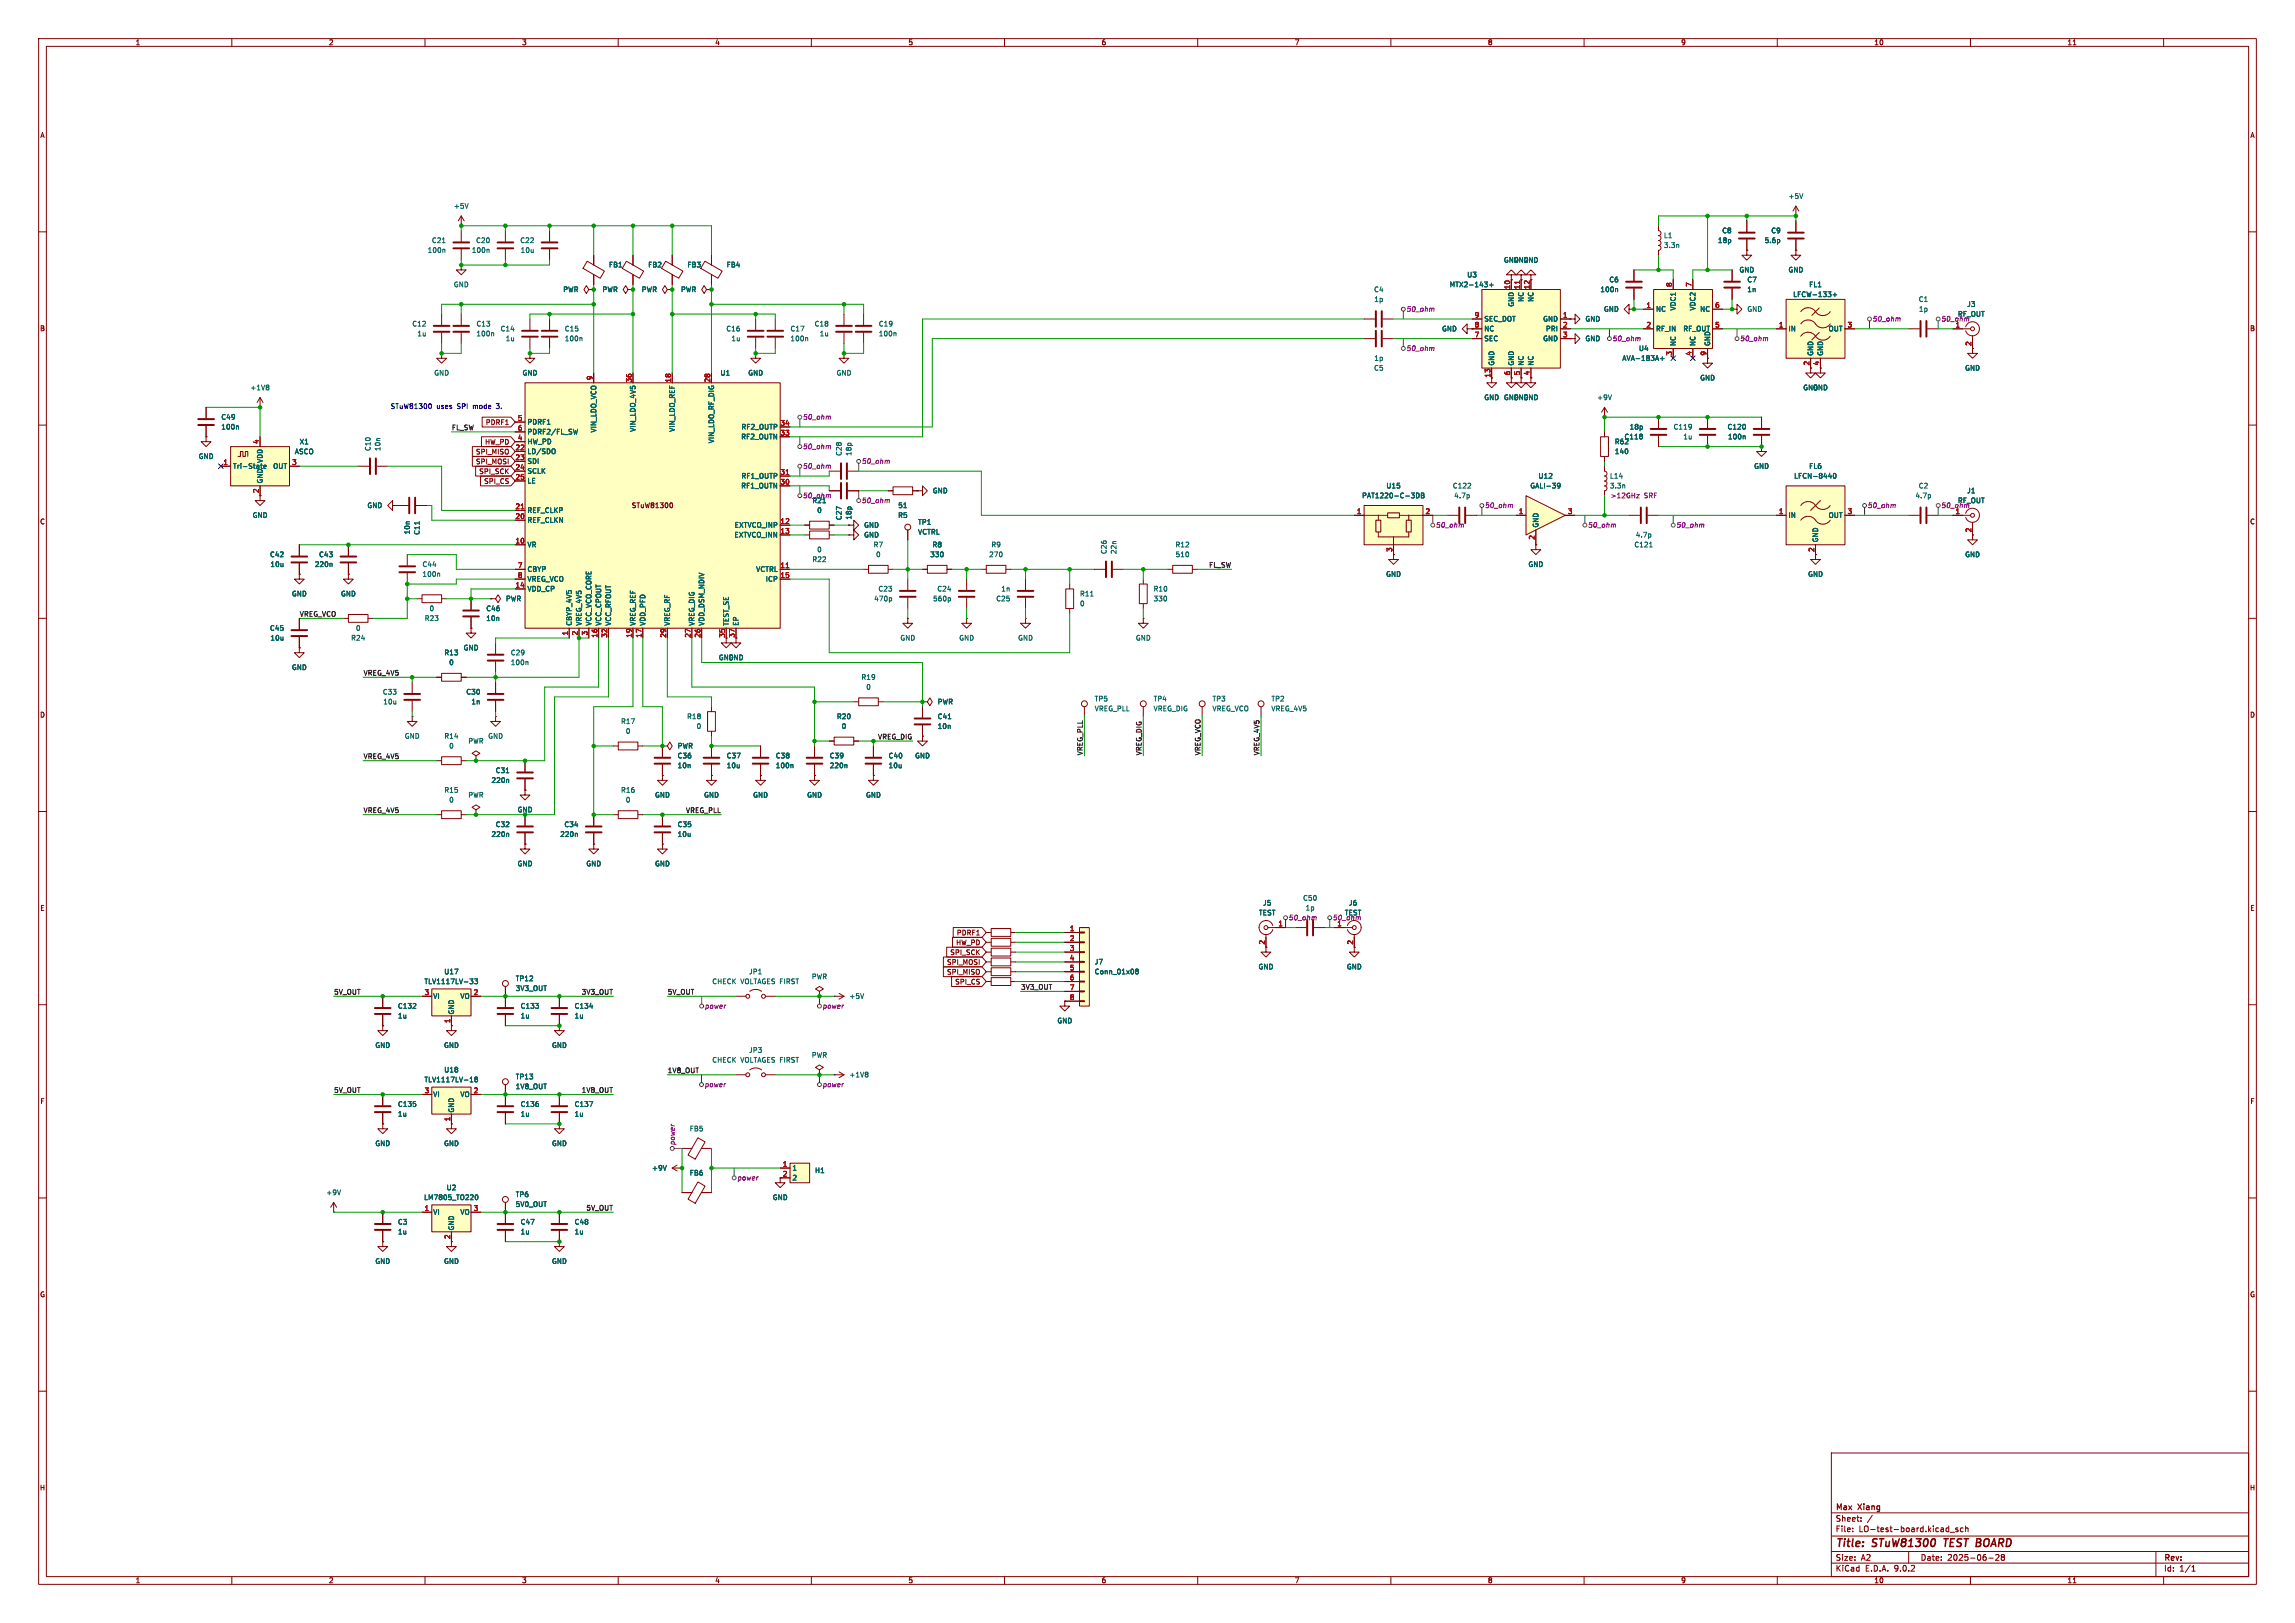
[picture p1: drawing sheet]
<svg xmlns="http://www.w3.org/2000/svg" width="594mm" height="420mm" viewBox="0 0 594 420" stroke-linecap="round" stroke-linejoin="round" font-family="sans-serif">
<defs><g id="words">
<g font-size="2.8" fill="#840000">
<text x="475" y="400.9">Title:</text>
<text x="484.7" y="400.9">STuW81300</text>
<text x="504" y="400.9">TEST BOARD</text>
</g>
<g font-size="2.1" fill="#840000">
<text x="475" y="394">Sheet:</text>
<text x="475" y="391.2">Max</text>
<text x="481" y="391.2">Xiang</text>
<text x="475" y="396.7">File:</text>
<text x="481.1" y="396.7">LO-test-board.kicad_sch</text>
<text x="475" y="406.9">KiCad</text>
<text x="475" y="404.1">Size:</text>
<text x="481.7" y="404.1">A2</text>
<text x="482.7" y="406.9">E.D.A.</text>
<text x="490.3" y="406.9">9.0.2</text>
<text x="497" y="404.1">Date:</text>
<text x="504" y="404.1">2025-06-28</text>
<text x="560" y="404.3">Rev:</text>
<text x="560" y="406.9">Id:</text>
<text x="564.1" y="406.9">1/1</text>
</g>
<g font-size="1.8" fill="#840000">
<text x="35" y="11.9">1</text>
<text x="85" y="11.9">2</text>
<text x="135" y="11.9">3</text>
<text x="185" y="11.9">4</text>
<text x="235" y="11.9">5</text>
<text x="285" y="11.9">6</text>
<text x="335" y="11.9">7</text>
<text x="385" y="11.9">8</text>
<text x="435" y="11.9">9</text>
<text x="485" y="11.9">10</text>
<text x="535" y="11.9">11</text>
<text x="10.3" y="35.9">A</text>
<text x="582.3" y="35.9">A</text>
<text x="10.3" y="85.9">B</text>
<text x="510.3" y="89.6" transform="rotate(-90 510.3 89.6)">2</text>
<text x="582.3" y="85.9">B</text>
<text x="385.8" y="97.8" transform="rotate(-90 385.8 97.8)">13</text>
<text x="396" y="97.2" transform="rotate(-90 396 97.2)">4</text>
<text x="125.6" y="110.2">PDRF1</text>
<text x="123.1" y="117.8">SPI_MISO</text>
<text x="125.4" y="115.3">HW_PD</text>
<text x="123.1" y="120.3">SPI_MOSI</text>
<text x="123.9" y="122.9">SPI_SCK</text>
<text x="125.2" y="125.4">SPI_CS</text>
<text x="67.1" y="127.7" transform="rotate(-90 67.1 127.7)">2</text>
<text x="163.4" y="131.7">STuW81300</text>
<text x="10.3" y="135.9">C</text>
<text x="510.3" y="137.9" transform="rotate(-90 510.3 137.9)">2</text>
<text x="582.3" y="135.9">C</text>
<text x="469.6" y="142.9" transform="rotate(-90 469.6 142.9)">2</text>
<text x="187.7" y="165.1" transform="rotate(-90 187.7 165.1)">35</text>
<text x="10.3" y="185.9">D</text>
<text x="582.3" y="185.9">D</text>
<text x="10.3" y="235.9">E</text>
<text x="582.3" y="235.9">E</text>
<text x="247.3" y="244.8">HW_PD</text>
<text x="247.5" y="242.3">PDRF1</text>
<text x="327.4" y="244.5" transform="rotate(-90 327.4 244.5)">2</text>
<text x="350.3" y="244.5" transform="rotate(-90 350.3 244.5)">2</text>
<text x="245" y="249.9">SPI_MOSI</text>
<text x="245.8" y="247.3">SPI_SCK</text>
<text x="245" y="252.4">SPI_MISO</text>
<text x="247.1" y="255">SPI_CS</text>
<text x="10.3" y="285.9">F</text>
<text x="582.3" y="285.9">F</text>
<text x="10.3" y="335.9">G</text>
<text x="582.3" y="335.9">G</text>
<text x="10.2" y="385.9">H</text>
<text x="582.2" y="385.9">H</text>
<text x="35" y="409.9">1</text>
<text x="85" y="409.9">2</text>
<text x="135" y="409.9">3</text>
<text x="185" y="409.9">4</text>
<text x="235" y="409.9">5</text>
<text x="285" y="409.9">6</text>
<text x="335" y="409.9">7</text>
<text x="385" y="409.9">8</text>
<text x="435" y="409.9">9</text>
<text x="485" y="409.9">10</text>
<text x="535" y="409.9">11</text>
</g>
<g font-size="1.8" fill="#006464">
<text x="462.8" y="51.7">+5V</text>
<text x="117.3" y="54.2">+5V</text>
<text x="110.6" y="65.6">100n</text>
<text x="111.7" y="63.1">C21</text>
<text x="122" y="65.6">100n</text>
<text x="123.1" y="63.1">C20</text>
<text x="134.5" y="63.1">C22</text>
<text x="134.6" y="65.6">10u</text>
<text x="430.5" y="61.8">L1</text>
<text x="430.5" y="64.4">3.3n</text>
<text x="444.5" y="63.1">18p</text>
<text x="445.6" y="60.6">C8</text>
<text x="456.6" y="63.1">5.6p</text>
<text x="458.3" y="60.6">C9</text>
<text x="157.5" y="69.4">FB1</text>
<text x="167.6" y="69.4">FB2</text>
<text x="177.8" y="69.4">FB3</text>
<text x="188" y="69.4">FB4</text>
<text x="379.6" y="72">U3</text>
<text x="389.1" y="68.2">GND GND</text>
<text x="391.7" y="68.2">GND</text>
<text x="450.1" y="70.7">GND</text>
<text x="462.8" y="70.7">GND</text>
<text x="117.3" y="74.5">GND</text>
<text x="145.7" y="75.8">PWR</text>
<text x="155.8" y="75.8">PWR</text>
<text x="166" y="75.8">PWR</text>
<text x="176.1" y="75.8">PWR</text>
<text x="355.5" y="75.8">C4</text>
<text x="375.1" y="74.5">MTX2-143+</text>
<text x="414.1" y="75.8">100n</text>
<text x="416.4" y="73.3">C6</text>
<text x="452.1" y="73.3">C7</text>
<text x="452.1" y="75.8">1n</text>
<text x="464" y="77.1">LFCW-133+</text>
<text x="468.1" y="74.5">FL1</text>
<text x="355.6" y="78.3">1p</text>
<text x="384" y="83.4">SEC_DOT</text>
<text x="392" y="79.5" transform="rotate(-90 392 79.5)">GND</text>
<text x="394.6" y="78.2" transform="rotate(-90 394.6 78.2)">NC</text>
<text x="397.1" y="78.2" transform="rotate(-90 397.1 78.2)">NC</text>
<text x="399.3" y="83.4">GND</text>
<text x="410.2" y="83.4">GND</text>
<text x="415" y="80.9">GND</text>
<text x="428.5" y="80.9">NC</text>
<text x="433.9" y="80.5" transform="rotate(-90 433.9 80.5)">VDC1</text>
<text x="439" y="80.5" transform="rotate(-90 439 80.5)">VDC2</text>
<text x="439.9" y="80.9">NC</text>
<text x="452.1" y="80.9">GND</text>
<text x="496.5" y="78.3">C1</text>
<text x="496.6" y="80.9">1p</text>
<text x="506.6" y="82.1">RF_OUT</text>
<text x="509" y="79.6">J3</text>
<text x="106.6" y="84.7">C12</text>
<text x="107.9" y="87.2">1u</text>
<text x="123.2" y="87.2">100n</text>
<text x="123.2" y="84.7">C13</text>
<text x="129.4" y="86">C14</text>
<text x="130.8" y="88.5">1u</text>
<text x="146.1" y="88.5">100n</text>
<text x="146.1" y="86">C15</text>
<text x="187.9" y="86">C16</text>
<text x="189.2" y="88.5">1u</text>
<text x="204.5" y="88.5">100n</text>
<text x="204.5" y="86">C17</text>
<text x="210.7" y="84.7">C18</text>
<text x="212.1" y="87.2">1u</text>
<text x="227.3" y="87.2">100n</text>
<text x="227.3" y="84.7">C19</text>
<text x="373.1" y="86">GND</text>
<text x="384" y="86">NC</text>
<text x="384" y="88.5">SEC</text>
<text x="399.3" y="88.5">GND</text>
<text x="400" y="86">PRI</text>
<text x="410.2" y="88.5">GND</text>
<text x="428.5" y="86">RF_IN</text>
<text x="433.9" y="89.7" transform="rotate(-90 433.9 89.7)">NC</text>
<text x="435.6" y="86">RF_OUT</text>
<text x="439" y="89.7" transform="rotate(-90 439 89.7)">NC</text>
<text x="442.8" y="89.7" transform="rotate(-90 442.8 89.7)">GND</text>
<text x="462.8" y="86">IN</text>
<text x="473.2" y="86">OUT</text>
<text x="355.6" y="93.6">1p</text>
<text x="386.9" y="94.7" transform="rotate(-90 386.9 94.7)">GND</text>
<text x="392" y="94.7" transform="rotate(-90 392 94.7)">GND</text>
<text x="394.6" y="94.7" transform="rotate(-90 394.6 94.7)">NC</text>
<text x="397.1" y="94.7" transform="rotate(-90 397.1 94.7)">NC</text>
<text x="419.8" y="93.6">AVA-183A+</text>
<text x="424.1" y="91">U4</text>
<text x="469.5" y="92.2" transform="rotate(-90 469.5 92.2)">GND</text>
<text x="472" y="92.2" transform="rotate(-90 472 92.2)">GND</text>
<text x="64.7" y="101.2">+1V8</text>
<text x="112.3" y="97.4">GND</text>
<text x="135.1" y="97.4">GND</text>
<text x="186.4" y="97.4">U1</text>
<text x="193.5" y="97.4">GND</text>
<text x="216.4" y="97.4">GND</text>
<text x="355.5" y="96.1">C5</text>
<text x="439.9" y="98.7">GND</text>
<text x="466.6" y="101.2">GND</text>
<text x="469.1" y="101.2">GND</text>
<text x="508.5" y="96.1">GND</text>
<text x="384" y="103.7">GND GND GND</text>
<text x="391.7" y="103.7">GND</text>
<text x="413.3" y="103.7">+9V</text>
<text x="57.2" y="111.4">100n</text>
<text x="57.2" y="108.8">C49</text>
<text x="136.4" y="110.1">PDRF1</text>
<text x="136.4" y="112.6">PDRF2/FL_SW</text>
<text x="154.5" y="112" transform="rotate(-90 154.5 112)">VIN_LDO_VCO</text>
<text x="164.7" y="111.9" transform="rotate(-90 164.7 111.9)">VIN_LDO_4V5</text>
<text x="174.9" y="111.9" transform="rotate(-90 174.9 111.9)">VIN_LDO_REF</text>
<text x="191.7" y="113.9">RF2_OUTN</text>
<text x="191.8" y="111.4">RF2_OUTP</text>
<text x="420.3" y="113.9">C118</text>
<text x="421.7" y="111.4">18p</text>
<text x="433" y="111.4">C119</text>
<text x="435.6" y="113.9">1u</text>
<text x="447" y="111.4">C120</text>
<text x="447.1" y="113.9">100n</text>
<text x="51.3" y="119">GND</text>
<text x="68.2" y="119.9" transform="rotate(-90 68.2 119.9)">VDD</text>
<text x="76.2" y="117.7">ASCO</text>
<text x="77.4" y="115.2">X1</text>
<text x="96.1" y="116.8" transform="rotate(-90 96.1 116.8)">C10</text>
<text x="98.7" y="116.8" transform="rotate(-90 98.7 116.8)">10n</text>
<text x="136.4" y="115.2">HW_PD</text>
<text x="136.4" y="117.7">LD/SDO</text>
<text x="185" y="114.8" transform="rotate(-90 185 114.8)">VIN_LDO_RF_DIG</text>
<text x="218" y="118.1" transform="rotate(-90 218 118.1)">C28</text>
<text x="220.6" y="118.1" transform="rotate(-90 220.6 118.1)">18p</text>
<text x="417.8" y="117.7">140</text>
<text x="417.8" y="115.2">R62</text>
<text x="60.2" y="121.5">Tri-State</text>
<text x="68.2" y="125.2" transform="rotate(-90 68.2 125.2)">GND</text>
<text x="70.6" y="121.5">OUT</text>
<text x="136.4" y="120.2">SDI</text>
<text x="136.4" y="122.8">SCLK</text>
<text x="136.4" y="125.3">LE</text>
<text x="191.8" y="124.1">RF1_OUTP</text>
<text x="398.1" y="124.1">U12</text>
<text x="416.6" y="124.1">L14</text>
<text x="453.9" y="121.5">GND</text>
<text x="464.2" y="124.1">LFCN-8440</text>
<text x="468.1" y="121.5">FL6</text>
<text x="95" y="131.7">GND</text>
<text x="191.7" y="126.6">RF1_OUTN</text>
<text x="210.1" y="130.4">R21</text>
<text x="232.4" y="131.7">51</text>
<text x="241.3" y="127.9">GND</text>
<text x="352.4" y="129.1">PAT1220-C-3DB</text>
<text x="358.7" y="126.6">U15</text>
<text x="375.9" y="126.6">C122</text>
<text x="376.3" y="129.1">4.7p</text>
<text x="396" y="126.6">GALI-39</text>
<text x="416.6" y="126.6">3.3n</text>
<text x="495.7" y="129.1">4.7p</text>
<text x="496.5" y="126.6">C2</text>
<text x="506.6" y="130.4">RF_OUT</text>
<text x="509" y="127.9">J1</text>
<text x="65.3" y="134.2">GND</text>
<text x="136.4" y="132.9">REF_CLKP</text>
<text x="136.4" y="135.5">REF_CLKN</text>
<text x="190" y="136.8">EXTVCO_INP</text>
<text x="211.4" y="132.9">0</text>
<text x="218" y="134.7" transform="rotate(-90 218 134.7)">C27</text>
<text x="220.6" y="134.6" transform="rotate(-90 220.6 134.6)">18p</text>
<text x="223.5" y="136.8">GND</text>
<text x="232.3" y="134.2">R5</text>
<text x="237.5" y="136">TP1</text>
<text x="398.4" y="136.7" transform="rotate(-90 398.4 136.7)">GND</text>
<text x="462.8" y="134.2">IN</text>
<text x="473.2" y="134.2">OUT</text>
<text x="106.3" y="138.4" transform="rotate(-90 106.3 138.4)">10n</text>
<text x="108.8" y="138.5" transform="rotate(-90 108.8 138.5)">C11</text>
<text x="136.4" y="141.8">VR</text>
<text x="190" y="139.3">EXTVCO_INN</text>
<text x="211.4" y="143.1">0</text>
<text x="223.5" y="139.3">GND</text>
<text x="226" y="141.8">R7</text>
<text x="237.5" y="138.5">VCTRL</text>
<text x="241.2" y="141.8">R8</text>
<text x="256.5" y="141.8">R9</text>
<text x="286.6" y="143.5" transform="rotate(-90 286.6 143.5)">C26</text>
<text x="289.2" y="143.5" transform="rotate(-90 289.2 143.5)">22n</text>
<text x="304.1" y="141.8">R12</text>
<text x="422.9" y="141.8">C121</text>
<text x="423.3" y="139.3">4.7p</text>
<text x="470.8" y="140.5" transform="rotate(-90 470.8 140.5)">GND</text>
<text x="69.8" y="144.4">C42</text>
<text x="69.9" y="146.9">10u</text>
<text x="81.4" y="146.9">220n</text>
<text x="82.5" y="144.4">C43</text>
<text x="109.2" y="149.5">100n</text>
<text x="109.2" y="146.9">C44</text>
<text x="136.4" y="148.2">CBYP</text>
<text x="195.6" y="148.2">VCTRL</text>
<text x="210.1" y="145.6">R22</text>
<text x="226.6" y="144.4">0</text>
<text x="240.7" y="144.4">330</text>
<text x="255.9" y="144.4">270</text>
<text x="304.2" y="144.4">510</text>
<text x="358.6" y="149.5">GND</text>
<text x="395.5" y="146.9">GND</text>
<text x="467.9" y="149.5">GND</text>
<text x="508.5" y="144.4">GND</text>
<text x="75.4" y="154.5">GND</text>
<text x="88.1" y="154.5">GND</text>
<text x="130.8" y="155.8">PWR</text>
<text x="136.4" y="150.7">VREG_VCO</text>
<text x="136.4" y="153.3">VDD_CP</text>
<text x="198.1" y="150.7">ICP</text>
<text x="226.1" y="155.8">470p</text>
<text x="227.2" y="153.3">C23</text>
<text x="241.4" y="155.8">560p</text>
<text x="242.5" y="153.3">C24</text>
<text x="257.7" y="155.8">C25</text>
<text x="259" y="153.3">1n</text>
<text x="279.4" y="154.5">R11</text>
<text x="298.5" y="155.8">330</text>
<text x="298.5" y="153.3">R10</text>
<text x="109.8" y="160.9">R23</text>
<text x="111.1" y="158.3">0</text>
<text x="125.7" y="158.3">C46</text>
<text x="125.7" y="160.9">10n</text>
<text x="279.4" y="157.1">0</text>
<text x="69.8" y="163.4">C45</text>
<text x="69.9" y="166">10u</text>
<text x="90.8" y="166">R24</text>
<text x="92" y="163.4">0</text>
<text x="148.2" y="162.1" transform="rotate(-90 148.2 162.1)">CBYP_4V5</text>
<text x="150.7" y="162.1" transform="rotate(-90 150.7 162.1)">VREG_4V5</text>
<text x="153.3" y="162.1" transform="rotate(-90 153.3 162.1)">VCC_VCO_CORE</text>
<text x="155.8" y="162.1" transform="rotate(-90 155.8 162.1)">VCC_CPOUT</text>
<text x="158.3" y="162.1" transform="rotate(-90 158.3 162.1)">VCC_RFOUT</text>
<text x="164.7" y="162.1" transform="rotate(-90 164.7 162.1)">VREG_REF</text>
<text x="167.2" y="162.1" transform="rotate(-90 167.2 162.1)">VDD_PFD</text>
<text x="173.6" y="162.1" transform="rotate(-90 173.6 162.1)">VREG_RF</text>
<text x="179.9" y="162.1" transform="rotate(-90 179.9 162.1)">VREG_DIG</text>
<text x="182.5" y="162.1" transform="rotate(-90 182.5 162.1)">VDD_DSM_NDIV</text>
<text x="188.8" y="162.1" transform="rotate(-90 188.8 162.1)">TEST_SE</text>
<text x="191.4" y="162.1" transform="rotate(-90 191.4 162.1)">EP</text>
<text x="232.9" y="166">GND</text>
<text x="248.2" y="166">GND</text>
<text x="263.4" y="166">GND</text>
<text x="293.9" y="166">GND</text>
<text x="75.4" y="173.6">GND</text>
<text x="114.9" y="169.8">R13</text>
<text x="116.1" y="172.3">0</text>
<text x="119.9" y="168.5">GND</text>
<text x="132.1" y="172.3">100n</text>
<text x="132.1" y="169.8">C29</text>
<text x="185.9" y="171">GND</text>
<text x="188.5" y="171">GND</text>
<text x="99" y="179.9">C33</text>
<text x="120.6" y="179.9">C30</text>
<text x="222.8" y="176.1">R19</text>
<text x="224.1" y="178.7">0</text>
<text x="99.1" y="182.5">10u</text>
<text x="121.9" y="182.5">1n</text>
<text x="242.6" y="182.5">PWR</text>
<text x="283.2" y="181.7">TP5</text>
<text x="283.2" y="184.3">VREG_PLL</text>
<text x="298.5" y="181.7">TP4</text>
<text x="298.5" y="184.3">VREG_DIG</text>
<text x="313.7" y="181.7">TP3</text>
<text x="313.7" y="184.3">VREG_VCO</text>
<text x="328.9" y="181.7">TP2</text>
<text x="328.9" y="184.3">VREG_4V5</text>
<text x="104.6" y="191.4">GND</text>
<text x="114.9" y="191.4">R14</text>
<text x="126.2" y="191.4">GND</text>
<text x="160.6" y="187.6">R17</text>
<text x="161.9" y="190.1">0</text>
<text x="177.7" y="186.3">R18</text>
<text x="180.2" y="188.8">0</text>
<text x="216.5" y="186.3">R20</text>
<text x="217.7" y="188.8">0</text>
<text x="242.6" y="186.3">C41</text>
<text x="242.6" y="188.8">10n</text>
<text x="116.1" y="193.9">0</text>
<text x="121.1" y="192.6">PWR</text>
<text x="175.3" y="196.4">C36</text>
<text x="175.3" y="193.9">PWR</text>
<text x="188" y="196.4">C37</text>
<text x="200.7" y="196.4">C38</text>
<text x="214.6" y="196.4">C39</text>
<text x="229.9" y="196.4">C40</text>
<text x="236.7" y="196.4">GND</text>
<text x="127.1" y="202.8">220n</text>
<text x="128.2" y="200.3">C31</text>
<text x="175.3" y="199">10n</text>
<text x="188" y="199">10u</text>
<text x="200.7" y="199">100n</text>
<text x="214.6" y="199">220n</text>
<text x="229.9" y="199">10u</text>
<text x="114.9" y="205.3">R15</text>
<text x="116.1" y="207.9">0</text>
<text x="121.1" y="206.6">PWR</text>
<text x="160.6" y="205.3">R16</text>
<text x="161.9" y="207.9">0</text>
<text x="169.4" y="206.6">GND</text>
<text x="182.1" y="206.6">GND</text>
<text x="194.8" y="206.6">GND</text>
<text x="208.8" y="206.6">GND</text>
<text x="224" y="206.6">GND</text>
<text x="128.2" y="214.2">C32</text>
<text x="133.9" y="210.4">GND</text>
<text x="146" y="214.2">C34</text>
<text x="175.3" y="214.2">C35</text>
<text x="127.1" y="216.8">220n</text>
<text x="144.9" y="216.8">220n</text>
<text x="175.3" y="216.8">10u</text>
<text x="133.9" y="224.4">GND</text>
<text x="151.6" y="224.4">GND</text>
<text x="169.4" y="224.4">GND</text>
<text x="337.1" y="233.3">C50</text>
<text x="325.7" y="237.1">TEST</text>
<text x="326.8" y="234.5">J5</text>
<text x="337.8" y="235.8">1p</text>
<text x="348" y="237.1">TEST</text>
<text x="349" y="234.5">J6</text>
<text x="283.2" y="249.8">J7</text>
<text x="325.6" y="251.1">GND</text>
<text x="348.5" y="251.1">GND</text>
<text x="109.7" y="254.9">TLV1117LV-33</text>
<text x="114.9" y="252.3">U17</text>
<text x="133.4" y="254.1">TP12</text>
<text x="133.4" y="256.6">3V3_OUT</text>
<text x="184.2" y="254.9">CHECK</text>
<text x="191.7" y="254.9">VOLTAGES FIRST</text>
<text x="193.8" y="252.3">JP1</text>
<text x="210" y="253.6">PWR</text>
<text x="283.2" y="252.3">Conn_01x08</text>
<text x="102.9" y="261.2">C132</text>
<text x="102.9" y="263.8">1u</text>
<text x="112" y="258.7">VI</text>
<text x="117.7" y="262.6" transform="rotate(-90 117.7 262.6)">GND</text>
<text x="119" y="258.7">VO</text>
<text x="134.6" y="261.2">C133</text>
<text x="134.6" y="263.8">1u</text>
<text x="148.6" y="261.2">C134</text>
<text x="148.6" y="263.8">1u</text>
<text x="219.7" y="258.7">+5V</text>
<text x="273.6" y="265">GND</text>
<text x="97" y="271.4">GND</text>
<text x="114.8" y="271.4">GND</text>
<text x="142.7" y="271.4">GND</text>
<text x="184.2" y="275.2">CHECK</text>
<text x="191.7" y="275.2">VOLTAGES FIRST</text>
<text x="193.8" y="272.6">JP3</text>
<text x="210" y="273.9">PWR</text>
<text x="109.7" y="280.3">TLV1117LV-18</text>
<text x="114.9" y="277.7">U18</text>
<text x="133.4" y="279.5">TP13</text>
<text x="219.7" y="279">+1V8</text>
<text x="102.9" y="286.6">C135</text>
<text x="112" y="284.1">VI</text>
<text x="119" y="284.1">VO</text>
<text x="133.4" y="282">1V8_OUT</text>
<text x="134.6" y="286.6">C136</text>
<text x="148.6" y="286.6">C137</text>
<text x="102.9" y="289.2">1u</text>
<text x="117.7" y="288" transform="rotate(-90 117.7 288)">GND</text>
<text x="134.6" y="289.2">1u</text>
<text x="148.6" y="289.2">1u</text>
<text x="178.4" y="293">FB5</text>
<text x="97" y="296.8">GND</text>
<text x="114.8" y="296.8">GND</text>
<text x="142.7" y="296.8">GND</text>
<text x="168.6" y="303.1">+9V</text>
<text x="178.4" y="304.4">FB6</text>
<text x="205" y="303.1">1</text>
<text x="205" y="305.7">2</text>
<text x="210.8" y="303.8">H1</text>
<text x="84.3" y="309.5">+9V</text>
<text x="109.6" y="310.7">LM7805_TO220</text>
<text x="115.5" y="308.2">U2</text>
<text x="133.4" y="310">TP6</text>
<text x="199.9" y="310.7">GND</text>
<text x="102.9" y="317.1">C3</text>
<text x="112" y="314.6">VI</text>
<text x="119" y="314.6">VO</text>
<text x="133.4" y="312.5">5V0_OUT</text>
<text x="134.6" y="317.1">C47</text>
<text x="148.6" y="317.1">C48</text>
<text x="102.9" y="319.6">1u</text>
<text x="117.7" y="318.5" transform="rotate(-90 117.7 318.5)">GND</text>
<text x="134.6" y="319.6">1u</text>
<text x="148.6" y="319.6">1u</text>
<text x="97" y="327.3">GND</text>
<text x="114.8" y="327.3">GND</text>
<text x="142.7" y="327.3">GND</text>
</g>
<g font-size="1.8" fill="#a90000">
<text x="390.9" y="75" transform="rotate(-90 390.9 75)">10</text>
<text x="393.4" y="75" transform="rotate(-90 393.4 75)">11</text>
<text x="396" y="75" transform="rotate(-90 396 75)">12</text>
<text x="432.8" y="74.4" transform="rotate(-90 432.8 74.4)">8</text>
<text x="437.9" y="74.4" transform="rotate(-90 437.9 74.4)">7</text>
<text x="381.6" y="82.3">9</text>
<text x="404.4" y="82.3">1</text>
<text x="426" y="79.8">1</text>
<text x="443.8" y="79.8">6</text>
<text x="381.6" y="84.8">8</text>
<text x="381.6" y="87.4">7</text>
<text x="404.4" y="84.8">2</text>
<text x="404.4" y="87.4">3</text>
<text x="426" y="84.8">2</text>
<text x="443.8" y="84.8">5</text>
<text x="460.3" y="84.8">1</text>
<text x="478.1" y="84.8">3</text>
<text x="506" y="84.8">1</text>
<text x="432.8" y="92.1" transform="rotate(-90 432.8 92.1)">3</text>
<text x="437.9" y="92.1" transform="rotate(-90 437.9 92.1)">4</text>
<text x="441.7" y="92.1" transform="rotate(-90 441.7 92.1)">9</text>
<text x="468.4" y="94.7" transform="rotate(-90 468.4 94.7)">2</text>
<text x="470.9" y="94.7" transform="rotate(-90 470.9 94.7)">4</text>
<text x="153.4" y="98.5" transform="rotate(-90 153.4 98.5)">9</text>
<text x="163.6" y="99.1" transform="rotate(-90 163.6 99.1)">36</text>
<text x="173.7" y="99.1" transform="rotate(-90 173.7 99.1)">18</text>
<text x="183.9" y="99.1" transform="rotate(-90 183.9 99.1)">28</text>
<text x="390.9" y="97.2" transform="rotate(-90 390.9 97.2)">6</text>
<text x="393.4" y="97.2" transform="rotate(-90 393.4 97.2)">5</text>
<text x="133.9" y="109">5</text>
<text x="133.9" y="111.5">6</text>
<text x="201.9" y="110.2">34</text>
<text x="201.9" y="112.8">33</text>
<text x="67.1" y="115" transform="rotate(-90 67.1 115)">4</text>
<text x="133.3" y="116.6">22</text>
<text x="133.3" y="119.1">23</text>
<text x="133.9" y="114">4</text>
<text x="57.7" y="120.4">1</text>
<text x="75.5" y="120.4">3</text>
<text x="133.3" y="121.7">24</text>
<text x="133.3" y="124.2">25</text>
<text x="201.9" y="122.9">31</text>
<text x="201.9" y="125.5">30</text>
<text x="133.3" y="131.8">21</text>
<text x="133.3" y="134.4">20</text>
<text x="201.9" y="135.6">12</text>
<text x="351.1" y="133.1">1</text>
<text x="368.9" y="133.1">2</text>
<text x="393" y="133.1">1</text>
<text x="405.7" y="133.1">3</text>
<text x="460.3" y="133.1">1</text>
<text x="478.1" y="133.1">3</text>
<text x="506" y="133.1">1</text>
<text x="133.3" y="140.7">10</text>
<text x="201.9" y="138.2">13</text>
<text x="360.4" y="142.9" transform="rotate(-90 360.4 142.9)">3</text>
<text x="397.3" y="139.8" transform="rotate(-90 397.3 139.8)">2</text>
<text x="133.9" y="147.1">7</text>
<text x="133.9" y="149.6">8</text>
<text x="201.9" y="147.1">11</text>
<text x="201.9" y="149.6">15</text>
<text x="133.3" y="152.1">14</text>
<text x="147.1" y="164.5" transform="rotate(-90 147.1 164.5)">1</text>
<text x="149.6" y="164.5" transform="rotate(-90 149.6 164.5)">2</text>
<text x="152.1" y="164.5" transform="rotate(-90 152.1 164.5)">3</text>
<text x="154.7" y="165.1" transform="rotate(-90 154.7 165.1)">16</text>
<text x="157.2" y="165.1" transform="rotate(-90 157.2 165.1)">32</text>
<text x="163.6" y="165.1" transform="rotate(-90 163.6 165.1)">19</text>
<text x="166.1" y="165.1" transform="rotate(-90 166.1 165.1)">17</text>
<text x="172.5" y="165.1" transform="rotate(-90 172.5 165.1)">29</text>
<text x="178.8" y="165.1" transform="rotate(-90 178.8 165.1)">27</text>
<text x="181.4" y="165.1" transform="rotate(-90 181.4 165.1)">26</text>
<text x="190.2" y="165.1" transform="rotate(-90 190.2 165.1)">37</text>
<text x="330.8" y="239.8">1</text>
<text x="346" y="239.8">1</text>
<text x="276.8" y="241">1</text>
<text x="276.8" y="243.6">2</text>
<text x="276.8" y="246.1">3</text>
<text x="276.8" y="248.7">4</text>
<text x="276.8" y="251.2">5</text>
<text x="109.8" y="257.6">3</text>
<text x="122.5" y="257.6">2</text>
<text x="276.8" y="253.7">6</text>
<text x="276.8" y="256.3">7</text>
<text x="276.8" y="258.8">8</text>
<text x="116.6" y="264.9" transform="rotate(-90 116.6 264.9)">1</text>
<text x="109.8" y="283">3</text>
<text x="122.5" y="283">2</text>
<text x="116.6" y="290.3" transform="rotate(-90 116.6 290.3)">1</text>
<text x="202.5" y="302">1</text>
<text x="202.5" y="304.5">2</text>
<text x="109.8" y="313.4">1</text>
<text x="122.5" y="313.4">3</text>
<text x="116.6" y="320.7" transform="rotate(-90 116.6 320.7)">2</text>
</g>
<g font-size="1.8" fill="#840084">
<text x="363.9" y="80.9">50_ohm</text>
<text x="484.6" y="83.4">50_ohm</text>
<text x="502.3" y="83.4">50_ohm</text>
<text x="417.3" y="88.5">50_ohm</text>
<text x="450.3" y="88.5">50_ohm</text>
<text x="363.9" y="91">50_ohm</text>
<text x="207.7" y="108.8">50_ohm</text>
<text x="207.7" y="116.4">50_ohm</text>
<text x="207.7" y="121.5">50_ohm</text>
<text x="222.9" y="120.2">50_ohm</text>
<text x="207.7" y="129.1">50_ohm</text>
<text x="222.9" y="130.4">50_ohm</text>
<text x="384.2" y="131.7">50_ohm</text>
<text x="416.7" y="129.1">&gt;12GHz</text>
<text x="425.5" y="129.1">SRF</text>
<text x="483.3" y="131.7">50_ohm</text>
<text x="502.3" y="131.7">50_ohm</text>
<text x="371.5" y="136.8">50_ohm</text>
<text x="410.9" y="136.8">50_ohm</text>
<text x="433.8" y="136.8">50_ohm</text>
<text x="333.4" y="238.4">50_ohm</text>
<text x="344.9" y="238.4">50_ohm</text>
<text x="182.3" y="261.2">power</text>
<text x="212.8" y="261.2">power</text>
<text x="182.3" y="281.5">power</text>
<text x="212.8" y="281.5">power</text>
<text x="174.9" y="296.5" transform="rotate(-90 174.9 296.5)">power</text>
<text x="190.7" y="305.7">power</text>
</g>
<g font-size="1.8" fill="#0000c2">
<text x="101" y="106">STuW81300</text>
<text x="113" y="106">uses</text>
<text x="118.4" y="106">SPI</text>
<text x="122.7" y="106">mode</text>
<text x="129" y="106">3.</text>
</g>
<g font-size="1.8" fill="#0f0f0f">
<text x="116.8" y="111.4">FL_SW</text>
<text x="312.8" y="147">FL_SW</text>
<text x="77.5" y="159.7">VREG_VCO</text>
<text x="94" y="174.9">VREG_4V5</text>
<text x="227.1" y="191.4">VREG_DIG</text>
<text x="94" y="196.5">VREG_4V5</text>
<text x="280.3" y="195.6" transform="rotate(-90 280.3 195.6)">VREG_PLL</text>
<text x="295.6" y="195.6" transform="rotate(-90 295.6 195.6)">VREG_DIG</text>
<text x="310.8" y="195.6" transform="rotate(-90 310.8 195.6)">VREG_VCO</text>
<text x="326" y="195.6" transform="rotate(-90 326 195.6)">VREG_4V5</text>
<text x="94" y="210.5">VREG_4V5</text>
<text x="177.4" y="210.5">VREG_PLL</text>
<text x="86.4" y="257.5">5V_OUT</text>
<text x="150.4" y="257.5">3V3_OUT</text>
<text x="172.7" y="257.5">5V_OUT</text>
<text x="264.2" y="256.2">3V3_OUT</text>
<text x="172.7" y="277.8">1V8_OUT</text>
<text x="86.4" y="282.9">5V_OUT</text>
<text x="150.4" y="282.9">1V8_OUT</text>
<text x="151.7" y="313.3">5V_OUT</text>
</g>
</g></defs>
<g fill="none" stroke="#840000" stroke-width=".26">
<path d="M10 10h574v400h-574zM12 12h570v396h-570zM60 10v2M110 10v2M160 10v2M210 10v2M260 10v2M310 10v2M360 10v2M410 10v2M460 10v2M510 10v2"/>
<path d="M536.6 11.6h.7M560 10v2M10 60h2M162.1 67.6l4.5 2.6-1.1 1.8-4.4-2.6zM163.8 66v2.6M163.8 71.1v2.6M172.3 67.6l4.5 2.6-1.1 1.8-4.5-2.6zM172.7 74.9l-.6-1-.7 1 .7 1 .6-1h1.3M174 74.9h.1M174 66v2.6M174 71.1v2.6M182.9 74.9l-.7-1-.6 1 .6 1 .7-1h1.2"/>
<path d="M184.1 74.9h.1M452.1 64.8v1.2h-1.3l1.3 1.3 1.3-1.3h-1.3M452.1 64.8h.1M582 60h2M137.2 82.6v2.7M137.2 87.4v2.8M142.2 82.6v2.7M142.2 87.4v2.8M468.6 95.3v1.2h-1.2l1.2 1.3 1.3-1.3h-1.3M471.2 95.3v1.2h-1.3l1.3 1.3 1.2-1.3h-1.2M10 110h2M455.9 108v2.7"/>
<path d="M455.9 112.8v2.8M582 110h2M234.9 149.9v2.8M234.9 154.7v2.8M10 160h2M582 160h2M10 210h2M582 210h2M10 260h2M582 260h2M10 310h2M582 310h2"/>
<path d="M10 360h2M474 376h108v32h-108zM582 360h2M474 397.5h108M474 391.5h108M479.5 396.2v.2M479.5 395.4v.2M481.7 393.5v.2M481.7 392.7v.2M484.6 392.1l-1.3 1.9M504.7 396.5h1.2M506.7 395.4h-.3l-.2 .2v.2l.5 .1v.4h-.5"/>
<path d="M508.1 395.4h-.4l-.3 .3 .1 .6h.6M508.7 395.5l.6-.1 .1 1M508.7 394.9v1.5M60 408v2M110 408v2M160 408v2M210 408v2M260 408v2M310 408v2M360 408v2M410 408v2M460 408v2"/>
<path d="M474 404.5h108M474 401.5h108M494 401.5v3M510 408v2M514.7 403.2h1.2M516.5 402.4l.6-.1 .3 .4-.9 1.1h.9M518.2 402.9l-.2-.3 .2-.3 .6 .3-.3 .3M518.2 402.9l-.2 .3 .2 .6 .6-.3-.3-.6M518.2 402.9h.3M536.6 409.6h.7M558 401.5v6.5M560 408v2"/>
<path d="M567.3 406.6h.9M567.3 405.5l.4-.4v1.5"/>
</g>
<path d="M503.1 398.2h1.2M503.7 398.2l-.3 2" fill="none" stroke="#840000" stroke-width=".4"/>
<path d="M135.1 85.6h4.1M135.1 87.1h4.1M140.2 85.6h4.1M140.2 87.1h4.1M453.9 112.5h4.1M453.9 111h4.1M232.9 152.9h4.1M232.9 154.4h4.1" fill="none" stroke="#840000" stroke-width=".51"/>
<path d="M150.5 87.4l.1 .1v.7M451.5 112.8l.2 .1v.7M230.5 154.7l.3 .2v.4l-.3 .2" fill="none" stroke="#006464" stroke-width=".26"/>
<path d="M462.3 77.5h15.2v15.2h-15.2z" fill="#ffffc2"/>
<g fill="none" stroke="#840000" stroke-width=".26">
<path d="M119.4 58.4h.1M119.4 55.9l-.8 1.3M119.4 55.9l.7 1.3M119.4 55.9v2.5M119.4 59.7v2.8M130.8 59.7v2.8M142.2 59.7v2.8M464.8 57.2v2.7M119.4 68.6v1.3h-1.3l1.3 1.2 1.2-1.2h-1.2M119.4 68.6h.1M119.4 64.5v2.8M130.8 64.5v2.8"/>
<path d="M142.2 64.5v2.8M152 67.6l4.4 2.6-1.1 1.8-4.4-2.6zM152.4 74.9l-.6-1-.7 1 .7 1 .6-1h1.3M153.7 74.9h.1M153.7 66v2.6M153.7 71.1v2.6M162.6 74.9l-.7-1-.6 1 .6 1 .7-1h1.2M163.8 74.9h.1M182.4 67.6l4.5 2.6-1.1 1.8-4.4-2.6zM184.1 66v2.6M184.1 71.1v2.6M448.3 69.9v2.7"/>
<path d="M448.3 74.7v2.8M462.3 77.5h15.2v15.2h-15.2zM464.8 64.8v1.2h-1.3l1.3 1.3 1.3-1.3h-1.3M464.8 64.8h.1M464.8 62v2.8M470.9 79.7l-2 1.9M119.4 81.3v2.8M119.4 86.1v2.8M442 92.7v1.3h-1.3l1.3 1.3 1.2-1.3h-1.2M442 92.7h.1M448.3 80h1.3v1.3l1.2-1.3-1.2-1.3v1.3M448.3 80h.1"/>
<path d="M459.7 85.1h2.6M466.1 80.6a2.43 2.43 0 0 1 4.2 .5 2.29 2.29 0 0 0 3.4-.5M466.1 83.8a2.43 2.43 0 0 1 4.2 .5 2.29 2.29 0 0 0 3.4-.5M466.1 87a2.43 2.43 0 0 1 4.2 .4 2.29 2.29 0 0 0 3.4-.4M468.6 92.7v2.6M470.9 86l-2 1.9M471.2 92.7v2.6M477.5 85.1h2.6M494 85.1h2.8M498.9 85.1h2.7M505.5 85.1h4.5M508.8 84.6a1.81 1.81 0 0 1 2.7-1 1.81 1.81 0 0 1 .1 2.9 1.81 1.81 0 0 1-2.8-.9"/>
<path d="M510.5 86.9v4.5h1.3l-1.3 1.3-1.2-1.3h1.2M414.3 113h2v5.1h-2zM415.3 108h.1M415.3 105.4l-.8 1.3M415.3 105.4l.8 1.3M415.3 105.4v2.6M415.3 111.8v1.2M415.3 118.1v1.3M429.3 108v2.7M429.3 112.8v2.8M442 108v2.7M442 112.8v2.8"/>
<path d="M494 133.4h2.8M498.9 133.4h2.7M505.5 133.4h4.5M508.8 132.8a1.81 1.81 0 0 1 2.7-1 1.81 1.81 0 0 1 .1 3 1.81 1.81 0 0 1-2.8-.9M510.5 135.1v4.6h1.3l-1.3 1.3-1.2-1.3h1.2M265.4 149.9v2.8M265.4 154.7v2.8M106.7 176.5v2.8M113 175.3h1.3M114.3 174.2h5.1v2.1h-5.1zM119.4 175.3h1.2M234.9 160v1.3h-1.2l1.2 1.3 1.3-1.3h-1.3"/>
<path d="M234.9 160h.1M106.7 185.4v1.3h-1.3l1.3 1.3 1.2-1.3h-1.2M106.7 185.4h.1M106.7 181.4v2.8M221 181.6h1.2M222.2 180.6h5.1v2h-5.1zM226.1 193v2.8M226.1 197.9v2.8M227.3 181.6h1.3M238.8 190.5v1.3h-1.3l1.3 1.2 1.2-1.2h-1.2M238.8 190.5h.1M238.8 181.6h1.2l.7-1 .6 1-.6 1-.7-1"/>
<path d="M238.8 181.6h.1M238.8 182.9v2.8M238.8 187.7v2.8M226.1 200.7v1.2h-1.3l1.3 1.3 1.2-1.3h-1.2M226.1 200.7h.1M190.5 257.8h2.5M194.1 256.5l.7-.3 .9-.2 1.4 .5M198.1 257.8h2.6M212.1 256.5l1-.6-1-.6-1 .6 1 .6v1.3M212.1 257.8h.1"/>
<circle cx="510.5" cy="85.1" r=".51"/>
<circle cx="510.5" cy="133.4" r=".51"/>
<circle cx="193.5" cy="257.8" r=".51"/>
<circle cx="197.6" cy="257.8" r=".51"/>
</g>
<path d="M121.2 52.6l-.4 1.3M114.5 62.8h.7M115 64.5l.2 .2v.6M126.4 64.5l.2 .2v.6M460.6 62.1v.6M474.4 76.3h1M474.9 75.8v1M127.6 86.1l.2 .2v.6M417.1 102.2l-.4 1.2M499.6 128.1v.6M245.4 186h.7" fill="none" stroke="#006464" stroke-width=".26"/>
<g fill="none" stroke="#840000" stroke-width=".51">
<path d="M117.3 62.7h4.1M117.3 64.3h4.1M128.8 62.7h4M128.8 64.3h4M140.2 62.7h4.1M140.2 64.3h4.1M446.3 72.9h4M446.3 74.4h4M462.8 60.2h4.1M462.8 61.7h4.1M117.3 84.3h4.1M117.3 85.9h4.1"/>
<path d="M497.1 83.1v4M498.6 83.1v4M427.2 111h4.1M427.2 112.5h4.1M439.9 111h4.1M439.9 112.5h4.1M497.1 131.3v4.1M498.6 131.3v4.1M263.4 154.4h4.1M263.4 152.9h4.1M104.6 179.6h4.1M104.6 181.1h4.1"/>
<path d="M224 196.1h4.1M224 197.6h4.1M236.7 185.9h4.1M236.7 187.5h4.1"/>
</g>
<path d="M428 74.9h15.2v15.3h-15.2z" fill="#ffffc2"/>
<g fill="none" stroke="#840000" stroke-width=".26">
<path d="M464.8 55.9h.1M464.8 53.3l-.7 1.3M464.8 53.3l.8 1.3M464.8 53.3v2.6M422.9 69.9v2.7M422.9 74.7v2.8M428 74.9h15.2v15.3h-15.2zM433.1 72.4v2.5M438.1 72.4v2.5M137.2 91.4v1.3h-1.3l1.3 1.3 1.2-1.3h-1.2M137.2 91.4h.1M195.6 91.4v1.3h-1.3l1.3 1.3 1.2-1.3h-1.2"/>
<path d="M195.6 91.4h.1M195.6 82.6v2.7M195.6 87.4v2.8M200.7 82.6v2.7M200.7 87.4v2.8M406.4 87.6h1.3v1.3l1.2-1.3-1.2-1.2v1.2M406.4 87.6h.1M406.4 82.6h1.3v1.2l1.2-1.2-1.2-1.3v1.3M406.4 82.6h.1M421.6 80v1.3l-1.2-1.3 1.2-1.3v1.3h1.3M422.9 80h.1M425.4 80h2.6"/>
<path d="M425.4 85.1h2.6M433.1 90.2v2.5M438.1 90.2v2.5M442 90.2v2.5M443.2 80h2.6M443.2 85.1h2.6M421.6 133.4h2.8M426.5 133.4h2.8M250.2 149.9v2.8M250.2 154.7v2.8M250.2 160v1.3h-1.3l1.3 1.3 1.3-1.3h-1.3M250.2 160h.1"/>
<path d="M265.4 160v1.3h-1.2l1.2 1.3 1.3-1.3h-1.3M265.4 160h.1M280.7 182.9v2.5M295.9 182.9v2.5M99.1 257.8v2.8M215.9 257.8h.1M215.9 257.8h2.5M217.2 257l1.2 .8M218.4 257.8l-1.2 .8M99.1 262.6v2.8M190.5 278.1h2.5M194.1 276.9l.7-.4 .9-.1 1.4 .5"/>
<path d="M198.1 278.1h2.6"/>
<circle cx="280.7" cy="182.1" r=".76"/>
<circle cx="295.9" cy="182.1" r=".76"/>
<circle cx="193.5" cy="278.1" r=".51"/>
<circle cx="197.6" cy="278.1" r=".51"/>
</g>
<path d="M466.6 50.1l-.4 1.3M418.5 74.7l.2 .1v.7M208.9 87.4l.2 .1v.7M429.7 92.8h1M430.2 92.3v1M427.2 138.3v.6M245.8 154.7l.2 .2v.4l-.2 .2M426.9 141.5h.8M223.6 257.1l-.5 1.3" fill="none" stroke="#006464" stroke-width=".26"/>
<path d="M420.9 72.9h4M420.9 74.4h4M193.5 85.6h4.1M193.5 87.1h4.1M198.6 85.6h4.1M198.6 87.1h4.1M424.7 131.3v4.1M426.2 131.3v4.1M248.2 152.9h4M248.2 154.4h4M97 260.9h4.1M97 262.4h4.1" fill="none" stroke="#840000" stroke-width=".51"/>
<path d="M279.4 240h2.5v20.4h-2.5z" fill="#ffffc2"/>
<g fill="none" stroke="#840000" stroke-width=".26">
<path d="M190.5 165.1v1.3h-1.3l1.3 1.2 1.3-1.2h-1.3M275.6 241.3h3.8M275.6 243.8h3.8M275.6 246.4h3.8M275.6 248.9h3.8M275.6 251.5h3.8M275.6 254h3.8M275.6 256.5h3.8M275.6 259.1h3.8M279.4 240h2.5v20.4h-2.5zM279.4 241.2h1.3v.2h-1.3zM279.4 243.7h1.3v.3h-1.3z"/>
<path d="M279.4 246.3h1.3v.2h-1.3zM279.4 248.8h1.3v.2h-1.3zM279.4 251.3h1.3v.3h-1.3zM279.4 253.9h1.3v.2h-1.3zM279.4 256.4h1.3v.3h-1.3zM279.4 259h1.3v.2h-1.3zM212.1 276.9l1-.7-1-.6-1 .6 1 .7v1.2M212.1 278.1h.1"/>
</g>
<path d="M294.1 251.3l-.2-.2 .2-.3 .5 .2-.2 .3M294.1 251.3l-.2 .3 .2 .4 .5-.2-.2-.5M294.1 251.3h.3" fill="none" stroke="#006464" stroke-width=".26"/>
<path d="M135.9 99.1h66v63.5h-66z" fill="#ffffc2"/>
<g fill="none" stroke="#840000" stroke-width=".26">
<path d="M114.3 81.3v2.8M114.3 86.1v2.8M135.9 99.1h66v63.5h-66zM153.7 96.5v2.6M163.8 96.5v2.6M174 96.5v2.6M184.1 96.5v2.6M133.3 109.2h2.6M133.3 111.8h2.6M133.3 114.3h2.6M133.3 116.8h2.6M133.3 119.4h2.6"/>
<path d="M201.9 110.5h2.6M201.9 113h2.6M133.3 121.9h2.6M133.3 124.5h2.6M133.3 132.1h2.6M133.3 134.6h2.6M173.8 130.1a.79 .79 0 0 1 0 1.3M201.9 123.2h2.6M201.9 125.7h2.6M201.9 135.9h2.6M201.9 138.4h2.6M415.3 120.7v1.2l.4 .2 .2 .5-.2 .4-.4 .2 .5 .3 .1 .5-.6 .5"/>
<path d="M415.3 124.5l.4 .1 .2 .5-.2 .5-.4 .1 .4 .2 .2 .5-.2 .4-.4 .2v1.3M133.3 141h2.6M133.3 147.3h2.6M133.3 149.9h2.6M133.3 152.4h2.6M201.9 147.3h2.6M201.9 149.9h2.6M147.3 162.6v2.5M149.9 162.6v2.5M152.4 162.6v2.5M154.9 162.6v2.5M157.5 162.6v2.5"/>
<path d="M163.8 162.6v2.5M166.4 162.6v2.5M172.7 162.6v2.5M179.1 162.6v2.5M181.6 162.6v2.5M188 162.6v3.8h-1.3l1.3 1.2 1.2-1.2h-1.2M190.5 162.6v2.5M123.2 195.6l1-.7-1-.6-1 .6 1 .7v1.3M123.2 196.9h.1M275.6 259.1v1.3h1.3l-1.3 1.2-1.3-1.2h1.3M275.6 259.1h.1M215.9 278.1h.1"/>
<path d="M215.9 278.1h2.5M217.2 277.4l1.2 .7M218.4 278.1l-1.2 .8"/>
</g>
<path d="M143.5 116.2l.2 .4-.2 .8M149.5 111.1l-.3 1.2-.2-.9M420.5 125.5v.8M224.4 277.4l.3 .3-.3 .3 .3 .5-.3 .2" fill="none" stroke="#006464" stroke-width=".26"/>
<path d="M134.9 131.7h.7M203.4 122.8h.8M203.4 146.9h.8" fill="none" stroke="#a90000" stroke-width=".26"/>
<path d="M423.6 128h.7l-.7 .8h.7" fill="none" stroke="#840084" stroke-width=".26"/>
<path d="M112.3 84.3h4M112.3 85.9h4" fill="none" stroke="#840000" stroke-width=".51"/>
<path d="M59.7 115.6h15.2v10.1h-15.2z" fill="#ffffc2"/>
<g fill="none" stroke="#840000" stroke-width=".26">
<path d="M114.3 91.4v1.3h-1.3l1.3 1.3 1.3-1.3h-1.3M114.3 91.4h.1M53.3 113v1.3h1.3l-1.3 1.3-1.2-1.3h1.2M53.3 113h.1M53.3 105.4v2.8M53.3 110.2v2.8M59.7 115.6h15.2v10.1h-15.2zM61.6 118.1h.6v-1.3h.7v1.3h.6v-1.3h.6v1.3M67.3 105.4h.1M67.3 102.9v2.5M67.3 113v2.6M67.3 102.9l-.8 1.2"/>
<path d="M67.3 102.9l.8 1.2M57.1 120.7h2.6M67.3 125.7v2.6M74.9 120.7h2.6M92.7 120.7h2.8M97.5 120.7h2.8M397.5 141v1.2h-1.3l1.3 1.3 1.3-1.3h-1.3M397.5 141h.1M311.1 182.9v2.5M326.4 182.9v2.5M123.2 209.6l1-.7-1-.6-1 .6 1 .7v1.2M123.2 210.8h.1"/>
<circle cx="311.2" cy="182.1" r=".76"/>
<circle cx="326.4" cy="182.1" r=".76"/>
</g>
<path d="M69.4 99.6l.2 .3-.2 .3 .2 .5-.2 .2M61.6 110.2l.1 .2v.7M67.6 120v1M68.3 120.4v.6M68.7 120.4l.2 .3-.6 .1M68.8 121.2h-.1" fill="none" stroke="#006464" stroke-width=".26"/>
<path d="M51.3 108.5h4.1M51.3 110h4.1M95.8 118.6v4.1M97.3 118.6v4.1" fill="none" stroke="#840000" stroke-width=".51"/>
<path d="M395 128.3l10.1 5.1-10.1 5z" fill="#ffffc2"/>
<g fill="none" stroke="#840000" stroke-width=".26">
<path d="M429.3 58.4v1.3l.4 .2 .2 .4-.2 .5-.4 .2 .6 .4-.1 .6-.5 .2 .5 .3 .1 .5-.2 .4-.4 .1M391.2 71.1h-1.3l1.3-1.2 1.2 1.2h-1.2v1.3M391.2 72.4h.1M429.3 63.5l.4 .2 .2 .4-.2 .5-.4 .2v1.2M353.1 87.6h2.8M353.1 82.6h2.8M357.9 87.6h2.8M357.9 82.6h2.8M379.7 85.1v1.3l-1.2-1.3 1.2-1.3v1.3h1.3M381 85.1h.1M391.2 97.8v1.3h-1.3l1.3 1.2 1.2-1.2h-1.2M391.2 97.8h.1"/>
<path d="M392.4 133.4h2.6M395 128.3l10.1 5.1-10.1 5zM397.5 137.2v3.8M405.1 133.4h2.6M77.5 148.6v1.3h-1.3l1.3 1.2 1.2-1.2h-1.2M77.5 148.6h.1M90.2 159h5v2h-5zM90.2 148.6v1.3h-1.3l1.3 1.2 1.2-1.2h-1.2M90.2 148.6h.1M105.4 143.5v2.8M105.4 148.3v2.8M107.9 154.9h1.3"/>
<path d="M109.2 153.9h5.1v2.1h-5.1zM114.3 154.9h1.3M77.5 167.6v1.3h-1.3l1.3 1.3 1.2-1.3h-1.2M77.5 167.6h.1M77.5 160v2.8M77.5 164.8v2.8M88.9 160h1.3M95.2 160h1.3M329.4 239.5a1.81 1.81 0 0 0-2.7-1 1.81 1.81 0 0 0-.1 3 1.81 1.81 0 0 0 2.8-1M348.7 239.5a1.81 1.81 0 0 1 2.8-1 1.81 1.81 0 0 1 .1 3 1.81 1.81 0 0 1-2.8-1M255.3 251.5h1.2M255.3 248.9h1.2"/>
<path d="M255.3 241.3h1.2M255.3 243.8h1.2M255.3 254h1.2M255.3 246.4h1.2M256.5 250.4h5.1v2.1h-5.1zM256.5 247.9h5.1v2h-5.1zM256.5 240.3h5.1v2h-5.1zM256.5 242.8h5.1v2.1h-5.1zM256.5 253h5.1v2h-5.1zM256.5 245.4h5.1v2h-5.1zM261.6 251.5h1.3M261.6 248.9h1.3"/>
<path d="M261.6 241.3h1.3M261.6 243.8h1.3M261.6 254h1.3M261.6 246.4h1.3M327.7 241.8v3.3M328.2 240h4.5M335.3 240h2.8M340.1 240h2.8M345.4 240h4.6M350.5 241.8v3.3M201.9 304.8v1.3h1.3l-1.3 1.2-1.2-1.2h1.2"/>
<circle cx="327.7" cy="240" r=".51"/>
<circle cx="350.5" cy="240" r=".51"/>
</g>
<path d="M434.5 63.3v.8M403.1 125.3l.2-.3 .5 .3-.1 .7-.5 .3M403.1 125.6l.2 .2 .5-.2M113.6 148.3l.2 .2v.7" fill="none" stroke="#006464" stroke-width=".26"/>
<path d="M356.1 80.5v4.1M356.1 85.6v4.1M357.6 80.5v4.1M357.6 85.6v4.1M103.4 148.1h4M103.4 146.6h4M75.4 163.1h4.1M75.4 164.6h4.1M338.3 238v4.1M339.9 238v4.1" fill="none" stroke="#840000" stroke-width=".51"/>
<path d="M383.5 74.9h20.4v20.4h-20.4z" fill="#ffffc2"/>
<g fill="none" stroke="#840000" stroke-width=".26">
<path d="M383.5 74.9h20.4v20.4h-20.4zM391.2 72.4v2.5M393.7 71.1h-1.3l1.3-1.2 1.3 1.2h-1.3v1.3M393.7 72.4h.1M393.7 72.4v2.5M396.2 71.1h-1.2l1.2-1.2 1.3 1.2h-1.3v1.3M396.2 72.4h.1M396.2 72.4v2.5M381 82.6h2.5M381 85.1h2.5M381 87.6h2.5M386.1 95.3v3.8h-1.3l1.3 1.2 1.2-1.2h-1.2"/>
<path d="M391.2 95.3v2.5M393.7 97.8v1.3h-1.3l1.3 1.2 1.3-1.2h-1.3M393.7 97.8h.1M393.7 95.3v2.5M396.2 95.3v3.8h-1.2l1.2 1.2 1.3-1.2h-1.3M403.9 82.6h2.5M403.9 85.1h2.5M403.9 87.6h2.5M67.3 128.3v1.2h1.3l-1.3 1.3-1.3-1.3h1.3M101.6 130.8v1.3l-1.3-1.3 1.3-1.3v1.3h1.3M102.9 130.8h.1M102.9 130.8h2.8"/>
<path d="M107.7 130.8h2.8M77.5 141v2.8M77.5 145.8v2.8M90.2 141v2.8M90.2 145.8v2.8M158.7 210.8h1.3M160 209.8h5.1v2h-5.1zM165.1 210.8h1.3M327.7 245.1v1.3h1.2l-1.2 1.3-1.3-1.3h1.3M350.5 245.1v1.3h-1.3l1.3 1.3 1.3-1.3h-1.3"/>
</g>
<path d="M393.3 72.7v.7" fill="none" stroke="#a90000" stroke-width=".26"/>
<path d="M384.2 73h.8l-.4 .5M384.9 73.6v.5M385.5 73.8h1M386 73.3v.9M108.5 135v.7M85.8 145.8l.1 .2v.6" fill="none" stroke="#006464" stroke-width=".26"/>
<path d="M105.9 128.8v4M107.4 128.8v4M75.4 144h4.1M75.4 145.5h4.1M88.1 144h4.1M88.1 145.5h4.1" fill="none" stroke="#840000" stroke-width=".51"/>
<path d="M353.1 130.8h15.2v10.2h-15.2z" fill="#ffffc2"/>
<g fill="none" stroke="#840000" stroke-width=".26">
<path d="M350.5 133.4h8.7M353.1 130.8h15.2v10.2h-15.2zM356.1 134.6h1.3v3.1h-1.3zM356.7 133.4v1.2M356.7 137.7v1.2h7.9v-1.2M359.2 132.7h3v1.3h-3zM360.7 138.9v4.6M362.2 133.4h8.6M364 134.6h1.3v3.1h-1.3zM364.6 133.4v1.2M374.6 133.4h2.8M379.5 133.4h2.8"/>
<path d="M121.9 154.9v2.8M121.9 159.8v2.8M127 154.9h1.3l.6-1 .6 1-.6 1.1-.6-1.1M127 154.9h.1M360.7 143.5v1.3h-1.3l1.3 1.3 1.2-1.3h-1.2M360.7 143.5h.1M121.9 162.6v1.2h-1.3l1.3 1.3 1.3-1.3h-1.3M121.9 162.6h.1M171.4 218.4v1.3h-1.2l1.2 1.3 1.3-1.3h-1.3M171.4 218.4h.1M171.4 210.8v2.8M171.4 215.6v2.8"/>
</g>
<path d="M366.6 127.6a.64 .64 0 0 1 .7 .6 .64 .64 0 0 1-.7 .6zM367.9 127.6h.4l.2 .2-.2 .4 .3 .4-.2 .2h-.5zM367.9 128.2h.4M380.2 128.1v.6" fill="none" stroke="#006464" stroke-width=".26"/>
<path d="M377.7 131.3v4.1M379.2 131.3v4.1M119.9 158h4.1M119.9 159.5h4.1M169.4 213.9h4.1M169.4 215.4h4.1" fill="none" stroke="#840000" stroke-width=".51"/>
<path d="M204.5 301h5v5.1h-5z" fill="#ffffc2"/>
<path d="M452.1 57.2v2.7M452.1 62v2.8M201.9 302.3h2.6M201.9 304.8h2.6M204.5 301h5v5.1h-5z" fill="none" stroke="#840000" stroke-width=".26"/>
<path d="M450.1 60.2h4.1M450.1 61.7h4.1" fill="none" stroke="#840000" stroke-width=".51"/>
<path d="M462.3 125.7h15.2v15.3h-15.2z" fill="#ffffc2"/>
<g fill="none" stroke="#840000" stroke-width=".26">
<path d="M455.9 115.6v1.2h1.3l-1.3 1.3-1.2-1.3h1.2M455.9 115.6h.1M459.7 133.4h2.6M462.3 125.7h15.2v15.3h-15.2zM466.1 130.8a2.43 2.43 0 0 1 4.2 .5 2.29 2.29 0 0 0 3.4-.5M466.1 134.6a2.43 2.43 0 0 1 4.2 .5 2.29 2.29 0 0 0 3.4-.5M471.2 129.5l-2.6 2.6M477.5 133.4h2.6M469.9 141v3.8h-1.3l1.3 1.3 1.3-1.3h-1.3M113 196.9h1.3M114.3 195.8h5.1v2.1h-5.1zM119.4 196.9h1.2"/>
<path d="M158.7 193h1.3M160 192h5.1v2.1h-5.1zM165.1 193h1.3M171.4 193h1.3l.7-1 .6 1-.6 1.1-.7-1.1M171.4 193h.1M171.4 193v2.8M171.4 197.9v2.8M183.1 184.2h2.1v5h-2.1zM184.1 182.9v1.3M184.1 189.2v1.3M184.1 193v2.8M184.1 197.9v2.8"/>
<path d="M196.8 193v2.8M196.8 197.9v2.8M210.8 193v2.8M210.8 197.9v2.8M214.6 191.8h1.3M215.9 190.8h5.1v2h-5.1zM221 191.8h1.2M113 210.8h1.3M114.3 209.8h5.1v2h-5.1zM119.4 210.8h1.2M171.4 200.7v1.2h-1.2l1.2 1.3 1.3-1.3h-1.3M171.4 200.7h.1"/>
<path d="M184.1 200.7v1.2h-1.2l1.2 1.3 1.3-1.3h-1.3M184.1 200.7h.1M196.8 200.7v1.2h-1.2l1.2 1.3 1.3-1.3h-1.3M196.8 200.7h.1M210.8 200.7v1.2h-1.3l1.3 1.3 1.3-1.3h-1.3M210.8 200.7h.1"/>
</g>
<path d="M473.3 123.3h.8M474.7 122.6l.1-.1a.62 .62 0 0 1 .4 .7 .62 .62 0 0 1-.5 .5l-.2-.4zM205.1 197.9l.1 .1v.7M219 197.9l.2 .1v.7" fill="none" stroke="#006464" stroke-width=".26"/>
<path d="M169.4 196.1h4.1M169.4 197.6h4.1M182.1 196.1h4.1M182.1 197.6h4.1M194.8 196.1h4.1M194.8 197.6h4.1M208.8 196.1h4.1M208.8 197.6h4.1" fill="none" stroke="#840000" stroke-width=".51"/>
<path d="M111.8 255.9h10.1v7h-10.1z" fill="#ffffc2"/>
<g fill="none" stroke="#840000" stroke-width=".26">
<path d="M109.2 257.8h2.6M111.8 255.9h10.1v7h-10.1zM121.9 257.8h2.6M130.8 255.3v2.5M116.8 265.4v1.3h1.3l-1.3 1.3-1.2-1.3h1.2M116.8 265.4h.1M116.8 262.9v2.5M86.4 313.7h.1M86.4 311.2l-.8 1.2M86.4 311.2l.7 1.2M86.4 311.2v2.5M99.1 313.7v2.8"/>
<path d="M99.1 318.5v2.8M99.1 321.3v1.3h1.2l-1.2 1.3-1.3-1.3h1.3M99.1 321.3h.1"/>
<circle cx="130.8" cy="254.5" r=".76"/>
</g>
<path d="M121.6 253.3h.8l-.4 .5M122.2 253.8l.2 .2-.2 .6M122.8 253.3h.8l-.4 .5 .4 .1v.6M122.8 254.5h.7M123.6 254.5h-.1M88.2 307.9l-.4 1.3" fill="none" stroke="#006464" stroke-width=".26"/>
<path d="M97 316.7h4.1M97 318.3h4.1" fill="none" stroke="#840000" stroke-width=".51"/>
<path d="M111.8 281.3h10.1v7h-10.1z" fill="#ffffc2"/>
<g fill="none" stroke="#840000" stroke-width=".26">
<path d="M99.1 290.8v1.3h1.2l-1.2 1.3-1.3-1.3h1.3M99.1 290.8h.1M99.1 283.2v2.8M99.1 288v2.8M109.2 283.2h2.6M111.8 281.3h10.1v7h-10.1zM116.8 290.8v1.3h1.3l-1.3 1.3-1.2-1.3h1.2M116.8 290.8h.1M116.8 288.3v2.5M121.9 283.2h2.6M116.8 321.3v1.3h1.3l-1.3 1.3-1.2-1.3h1.2M144.8 321.3v1.3h1.2l-1.2 1.3-1.3-1.3h1.3"/>
<path d="M144.8 321.3h.1"/>
</g>
<path d="M121.7 280h.7M123.1 279.3l-.2 .2 .2 .5 .5-.3-.2-.4M123.1 279.3l-.2-.3 .2-.3 .5 .3-.2 .3M123.1 279.3h.3" fill="none" stroke="#006464" stroke-width=".26"/>
<path d="M97 286.3h4.1M97 287.8h4.1" fill="none" stroke="#840000" stroke-width=".51"/>
<path d="M111.8 311.8h10.1v7h-10.1z" fill="#ffffc2"/>
<g fill="none" stroke="#840000" stroke-width=".26">
<path d="M452.1 57.2v2.7M464.8 57.2v2.7M153.7 74.9h.1M153.7 66v2.6M153.7 71.1v2.6M163.8 74.9h.1M163.8 66v2.6M163.8 71.1v2.6M174 74.9h.1M174 66v2.6M174 71.1v2.6M184.1 74.9h.1"/>
<path d="M184.1 66v2.6M184.1 71.1v2.6M391.2 72.4h.1M391.2 72.4v2.5M393.7 72.4h.1M393.7 72.4v2.5M396.2 72.4h.1M396.2 72.4v2.5M422.9 69.9v2.7M422.9 74.7v2.8M433.1 72.4v2.5M438.1 72.4v2.5"/>
<path d="M448.3 69.9v2.7M448.3 74.7v2.8M452.1 64.8h.1M452.1 62v2.8M464.8 64.8h.1M464.8 62v2.8M137.2 91.4h.1M153.7 96.5v2.6M163.8 96.5v2.6M174 96.5v2.6M184.1 96.5v2.6M195.6 91.4h.1"/>
<path d="M218.4 91.4v1.3h-1.2l1.2 1.3 1.3-1.3h-1.3M218.4 91.4h.1M218.4 81.3v2.8M218.4 86.1v2.8M223.5 81.3v2.8M223.5 86.1v2.8M381 85.1h.1M381 85.1h2.5M381 82.6h2.5M381 87.6h2.5M386.1 95.3v2.5M391.2 97.8h.1"/>
<path d="M391.2 95.3v2.5M393.7 97.8h.1M393.7 95.3v2.5M396.2 95.3v2.5M403.9 85.1h2.5M403.9 82.6h2.5M403.9 87.6h2.5M406.4 87.6h.1M406.4 82.6h.1M422.9 80h.1M425.4 85.1h2.6M425.4 80h2.6"/>
<path d="M433.1 90.2v2.5M438.1 90.2v2.5M442 92.7h.1M442 90.2v2.5M443.2 85.1h2.6M443.2 80h2.6M459.7 85.1h2.6M468.6 92.7v2.6M471.2 92.7v2.6M477.5 85.1h2.6M505.5 85.1h2.5M510.5 87.6v2.6"/>
<path d="M53.3 113h.1M53.3 105.4v2.8M53.3 110.2v2.8M67.3 113v2.6M122.3 115.6h9.9l1.1 1.2-1.1 1.3h-9.9zM122.3 118.1h9.9l1.1 1.3-1.1 1.3h-9.9zM124.6 113h7.6l1.1 1.3-1.1 1.3h-7.6zM124.8 107.9h7.4l1.1 1.3-1.1 1.3h-7.4zM133.3 109.2h2.6M133.3 111.8h2.6M133.3 114.3h2.6M133.3 116.8h2.6"/>
<path d="M133.3 119.4h2.6M201.9 110.5h2.6M201.9 113h2.6M415.3 111.8v1.2M415.3 118.1v1.3M429.3 108v2.7M429.3 112.8v2.8M455.9 115.6h.1M455.9 108v2.7M455.9 112.8v2.8M57.1 120.7h2.6M67.3 125.7v2.6"/>
<path d="M74.9 120.7h2.6M102.9 130.8h.1M102.9 130.8h2.8M107.7 130.8h2.8M123.1 120.6h9.1l1.1 1.3-1.1 1.3h-9.1zM124.4 123.2h7.8l1.1 1.3-1.1 1.2h-7.8zM133.3 121.9h2.6M133.3 124.5h2.6M133.3 132.1h2.6M133.3 134.6h2.6M201.9 135.9h2.6M201.9 138.4h2.6"/>
<path d="M201.9 123.2h2.6M201.9 125.7h2.6M208.3 135.9h1.2M208.3 138.4h1.2M209.5 134.9h5.1v2h-5.1zM209.5 137.4h5.1v2h-5.1zM214.6 127h2.8M214.6 121.9h2.8M214.6 135.9h1.3M214.6 138.4h1.3M219.5 127h2.7M219.5 121.9h2.7"/>
<path d="M219.7 135.9h1.3v1.3l1.2-1.3-1.2-1.3v1.3M219.7 135.9h.1M219.7 138.4h1.3v1.3l1.2-1.3-1.2-1.2v1.2M219.7 138.4h.1M229.9 127h1.2M231.1 126h5.1v2h-5.1zM234.9 137.2v2.5M236.2 127h1.3M237.5 127h1.3v1.3l1.2-1.3-1.2-1.3v1.3M237.5 127h.1M350.5 133.4h2.6M368.3 133.4h2.5"/>
<path d="M392.4 133.4h2.6M397.5 137.2v3.8M405.1 133.4h2.6M459.7 133.4h2.6M477.5 133.4h2.6M505.5 133.4h2.5M510.5 135.9v2.5M77.5 148.6h.1M77.5 141v2.8M77.5 145.8v2.8M90.2 148.6h.1M90.2 141v2.8"/>
<path d="M90.2 145.8v2.8M121.9 154.9v2.8M121.9 159.8v2.8M127 154.9h.1M133.3 147.3h2.6M133.3 141h2.6M133.3 149.9h2.6M133.3 152.4h2.6M201.9 147.3h2.6M201.9 149.9h2.6M223.5 147.3h1.3M224.8 146.3h5.1v2h-5.1z"/>
<path d="M229.9 147.3h1.2M238.8 147.3h1.2M240 146.3h5.1v2h-5.1zM245.1 147.3h1.3M254 147.3h1.3M255.3 146.3h5v2h-5zM260.3 147.3h1.3M275.8 152.4h2.1v5.1h-2.1zM276.9 151.1v1.3M276.9 157.5v1.3M283.2 147.3h2.8M288 147.3h2.8"/>
<path d="M294.9 151.1h2v5.1h-2zM295.9 149.9v1.2M295.9 156.2v1.3M302.3 147.3h1.2M303.5 146.3h5.1v2h-5.1zM308.6 147.3h1.3M360.7 143.5h.1M360.7 141v2.5M397.5 141h.1M469.9 141v2.5M77.5 167.6h.1M77.5 160v2.8"/>
<path d="M77.5 164.8v2.8M113 175.3h1.3M119.4 175.3h1.2M121.9 162.6h.1M128.3 166.4v2.8M128.3 171.2v2.8M128.3 176.5v2.8M147.3 162.6v2.5M149.9 162.6v2.5M152.4 162.6v2.5M154.9 162.6v2.5M157.5 162.6v2.5"/>
<path d="M163.8 162.6v2.5M166.4 162.6v2.5M172.7 162.6v2.5M179.1 162.6v2.5M181.6 162.6v2.5M188 162.6v2.5M190.5 162.6v2.5M295.9 160v1.3h-1.3l1.3 1.3 1.3-1.3h-1.3M295.9 160h.1M128.3 185.4v1.3h-1.3l1.3 1.3 1.2-1.3h-1.2M128.3 185.4h.1M128.3 181.4v2.8"/>
<path d="M135.9 196.9v2.7M171.4 193h.1M171.4 193v2.8M171.4 197.9v2.8M184.1 193v2.8M184.1 197.9v2.8M196.8 193v2.8M196.8 197.9v2.8M210.8 193v2.8M210.8 197.9v2.8M214.6 191.8h1.3M221 191.8h1.2"/>
<path d="M226.1 193v2.8M226.1 197.9v2.8M238.8 190.5h.1M238.8 181.6h.1M238.8 182.9v2.8M238.8 187.7v2.8M135.9 218.4v1.3h-1.3l1.3 1.3 1.3-1.3h-1.3M135.9 218.4h.1M135.9 204.5v1.2h-1.3l1.3 1.3 1.3-1.3h-1.3M135.9 204.5h.1M135.9 201.7v2.8M135.9 210.8v2.8"/>
<path d="M135.9 215.6v2.8M153.7 218.4v1.3h-1.3l1.3 1.3 1.2-1.3h-1.2M153.7 218.4h.1M153.7 210.8v2.8M153.7 215.6v2.8M171.4 218.4h.1M171.4 200.7h.1M171.4 210.8v2.8M171.4 215.6v2.8M184.1 200.7h.1M196.8 200.7h.1M210.8 200.7h.1"/>
<path d="M226.1 200.7h.1M99.1 257.8v2.8M109.2 257.8h2.6M121.9 257.8h2.6M130.8 255.3v5.3M144.8 257.8v2.8M244.2 250.2h10l1.1 1.3-1.1 1.2h-10zM244.2 247.6h10l1.1 1.3-1.1 1.3h-10zM245 245.1h9.2l1.1 1.3-1.1 1.3h-9.2zM246.3 252.7h7.9l1.1 1.3-1.1 1.3h-7.9zM246.5 242.6h7.7l1.1 1.2-1.1 1.3h-7.7zM246.7 240h7.5l1.1 1.3-1.1 1.3h-7.5z"/>
<path d="M275.6 259.1h.1M275.6 241.3h3.8M275.6 243.8h3.8M275.6 246.4h3.8M275.6 248.9h3.8M275.6 251.5h3.8M275.6 254h3.8M275.6 256.5h3.8M275.6 259.1h3.8M327.7 242.6v2.5M330.2 240h2.5M345.4 240h2.6"/>
<path d="M350.5 242.6v2.5M99.1 265.4v1.3h1.2l-1.2 1.3-1.3-1.3h1.3M99.1 265.4h.1M99.1 262.6v2.8M116.8 265.4h.1M116.8 262.9v2.5M130.8 262.6v2.8M144.8 265.4v1.3h1.2l-1.2 1.3-1.3-1.3h1.3M144.8 265.4h.1M144.8 262.6v2.8M99.1 290.8h.1M99.1 283.2v2.8"/>
<path d="M99.1 288v2.8M109.2 283.2h2.6M116.8 290.8h.1M116.8 288.3v2.5M121.9 283.2h2.6M130.8 280.7v5.3M130.8 288v2.8M144.8 290.8v1.3h1.2l-1.2 1.3-1.3-1.3h1.3M144.8 290.8h.1M144.8 283.2v2.8M144.8 288v2.8M176.5 297.2h2.6"/>
<path d="M180.6 294.4l1.9 1.1-2.6 4.4-1.8-1zM181.6 297.2h2.5M99.1 313.7v2.8M99.1 318.5v2.8M109.2 313.7h2.6M111.8 311.8h10.1v7h-10.1zM116.8 318.8v2.5M121.9 313.7h2.6M130.8 311.2v5.3M130.8 318.5v2.8M144.8 313.7v2.8M144.8 318.5v2.8"/>
<path d="M174 302.3l1.3 .7M174 302.3h2.5M175.3 301.5l-1.3 .8M176.5 302.3h.1M176.5 308.6h2.6M180.6 305.8l1.9 1.1-2.6 4.5-1.8-1.1zM181.6 308.6h2.5M201.9 302.3h2.6M201.9 304.8h2.6M99.1 321.3h.1M144.8 321.3h.1"/>
<circle cx="235" cy="136.4" r=".76"/>
<circle cx="130.8" cy="279.9" r=".76"/>
<circle cx="130.8" cy="310.4" r=".76"/>
</g>
<g fill="none" stroke="#006464" stroke-width=".26">
<path d="M384.2 73h.8l-.4 .5M384.9 73.6v.5M385.5 73.8h1M386 73.3v.9M418.5 74.7l.2 .1v.7M460.6 62.1v.6M474.4 76.3h1M474.9 75.8v1M231.7 86.1l.2 .2v.6M429.7 92.8h1M430.2 92.3v1M61.6 110.2l.1 .2v.7"/>
<path d="M67.6 120v1M143.5 116.2l.2 .4-.2 .8M149.5 111.1l-.3 1.2-.2-.9M451.5 112.8l.2 .1v.7M68.3 120.4v.6M68.7 120.4l.2 .3-.6 .1M68.8 121.2h-.1M108.5 135v.7M213 130.1h.7M233.9 131.4h.7M366.6 127.6a.64 .64 0 0 1 .7 .6 .64 .64 0 0 1-.7 .6zM367.9 127.6h.4l.2 .2-.2 .4 .3 .4-.2 .2h-.5z"/>
<path d="M367.9 128.2h.4M403.1 125.3l.2-.3 .5 .3-.1 .7-.5 .3M403.1 125.6l.2 .2 .5-.2M473.3 123.3h.8M474.7 122.6l.1-.1a.62 .62 0 0 1 .4 .7 .62 .62 0 0 1-.5 .5l-.2-.4zM85.8 145.8l.1 .2v.6M282.2 154.2h.8M136.5 171.2l.2 .2v.6M131 200h.7M205.1 197.9l.1 .1v.7M219 197.9l.2 .1v.7M245.4 186h.7"/>
<path d="M131.5 201.7l.2 .1v.7M131.5 215.6l.2 .2v.7M149.3 215.6l.1 .2v.7M121.6 253.3h.8l-.4 .5M122.2 253.8l.2 .2-.2 .6M122.8 253.3h.8l-.4 .5 .4 .1v.6M122.8 254.5h.7M123.6 254.5h-.1M294.1 251.3l-.2-.2 .2-.3 .5 .2-.2 .3M294.1 251.3l-.2 .3 .2 .4 .5-.2-.2-.5M294.1 251.3h.3M121.7 280h.7"/>
<path d="M123.1 279.3l-.2-.3 .2-.3 .5 .3-.2 .3M123.1 279.3l-.2 .2 .2 .5 .5-.3-.2-.4M123.1 279.3h.3M152.6 260.5h.8M152.6 285.1h.8l-.5 1.2M123.2 309.3l.1-.1a.62 .62 0 0 1 .4 .6 .62 .62 0 0 1-.5 .6l-.2-.4zM172.5 301.6l-.4 1.2"/>
</g>
<g fill="none" stroke="#840000" stroke-width=".51">
<path d="M216.4 84.3h4.1M216.4 85.9h4.1M221.5 84.3h4.1M221.5 85.9h4.1M217.7 119.9v4.1M219.2 119.9v4.1M217.7 125v4M219.2 125v4M286.3 145.3v4.1M287.8 145.3v4.1M126.2 179.6h4.1M126.2 169.4h4.1"/>
<path d="M126.2 170.9h4.1M126.2 181.1h4.1M133.9 199.9h4M133.9 213.9h4M133.9 215.4h4M133.9 201.4h4M151.6 213.9h4.1M151.6 215.4h4.1M128.8 260.9h4M128.8 262.4h4M142.7 260.9h4.1M142.7 262.4h4.1"/>
<path d="M128.8 286.3h4M128.8 287.8h4M142.7 286.3h4.1M142.7 287.8h4.1M128.8 316.7h4M128.8 318.3h4M142.7 316.7h4.1M142.7 318.3h4.1"/>
</g>
<g fill="none" stroke="#484848" stroke-width=".26">
<path d="M363.2 80.5v2.1M363.2 87.6v2.1M416.6 85.1v2M449.6 85.1v2M483.9 83.1v2M501.6 83.1v2M207 108.5v2M207 113v2.1M222.2 119.9v2M207 121.2v2M207 125.7v2.1M222.2 127v2"/>
<path d="M370.8 133.4v2M383.5 131.3v2.1M410.2 133.4v2M433.1 133.4v2M482.6 131.3v2.1M501.6 131.3v2.1M332.7 238v2M344.2 238v2M181.6 257.8v2M212.1 257.8v2M181.6 278.1v2.1M212.1 278.1v2.1"/>
<path d="M174.5 297.2h2M190 302.3v2"/>
<circle cx="363.2" cy="80" r=".51"/>
<circle cx="363.2" cy="90.2" r=".51"/>
<circle cx="416.6" cy="87.6" r=".51"/>
<circle cx="449.6" cy="87.6" r=".51"/>
<circle cx="483.9" cy="82.6" r=".51"/>
<circle cx="501.6" cy="82.6" r=".51"/>
<circle cx="207" cy="115.6" r=".51"/>
<circle cx="207" cy="108" r=".51"/>
<circle cx="222.2" cy="119.4" r=".51"/>
<circle cx="207" cy="128.3" r=".51"/>
<circle cx="207" cy="120.7" r=".51"/>
<circle cx="222.2" cy="129.5" r=".51"/>
<circle cx="370.8" cy="135.9" r=".51"/>
<circle cx="383.5" cy="130.8" r=".51"/>
<circle cx="410.2" cy="135.9" r=".51"/>
<circle cx="433.1" cy="135.9" r=".51"/>
<circle cx="482.6" cy="130.8" r=".51"/>
<circle cx="501.6" cy="130.8" r=".51"/>
<circle cx="332.7" cy="237.5" r=".51"/>
<circle cx="344.2" cy="237.5" r=".51"/>
<circle cx="181.6" cy="260.4" r=".51"/>
<circle cx="212.1" cy="260.4" r=".51"/>
<circle cx="174" cy="297.2" r=".51"/>
<circle cx="181.6" cy="280.7" r=".51"/>
<circle cx="212.1" cy="280.7" r=".51"/>
<circle cx="190" cy="304.8" r=".51"/>
</g>
<g fill="none" stroke="#840084" stroke-width=".26">
<path d="M370.8 79.7l.4 .2-.1 .7M370.8 89.9l.4 .2-.1 .6M424.2 87.4l.3 .1-.1 .7M457.2 87.4l.3 .1-.1 .7M491.5 82.3l.3 .2-.1 .6M509.6 82.5l-.1 .6M214.6 107.7l.4 .2-.1 .6M214.6 115.3l.4 .2-.1 .6M229.9 119.1l.3 .2-.1 .7M214.6 120.4l.4 .2-.1 .6M214.6 128l.4 .2-.1 .6M229.9 129.3l.3 .2-.1 .6"/>
<path d="M378.4 135.6l.4 .2-.1 .7M391.1 130.5l.4 .2-.1 .7M417.8 135.6l.4 .2-.1 .7M440.7 135.6l.3 .2-.1 .7M490.2 130.5l.3 .2v.7M509.6 130.7l-.1 .7M340.3 237.2l.4 .2-.1 .7M352.1 237.4l-.1 .7"/>
</g>
<g fill="none" stroke="#009600" stroke-width=".26">
<path d="M119.4 59.7v-1.3h64.7v7.6M130.8 58.4v1.3M142.2 58.4v1.3M153.7 58.4v7.6M163.8 58.4v7.6M174 58.4v7.6M442 55.9v14M452.1 55.9v1.3M464.8 57.2v-1.3h-35.5v2.5M119.4 67.3v1.3h22.8v-1.3M119.4 78.7v2.6M130.8 67.3v1.3"/>
<path d="M153.7 78.7h-39.4v2.6M153.7 73.7v22.8M163.8 73.7v22.8M174 73.7v22.8M184.1 78.7h39.4v2.6M184.1 73.7v22.8M218.4 78.7v2.6M422.9 69.9h10.2v2.5M422.9 77.5v2.5h2.5M429.3 66v3.9M448.3 69.9h-10.2v2.5M448.3 77.5v2.5h-2.5"/>
<path d="M114.3 88.9v2.5h5.1v-2.5M137.2 90.2v1.2h5v-1.2M142.2 81.3v1.3M163.8 81.3h-26.6v1.3M174 81.3h26.7v1.3M195.6 90.2v1.2h5.1v-1.2M195.6 81.3v1.3M218.4 88.9v2.5h5.1v-2.5M353.1 87.6h-111.8v22.9h-36.8M353.1 82.6h-114.3v30.4h-34.3M360.7 87.6h20.3M360.7 82.6h20.3"/>
<path d="M406.4 85.1h19M445.8 85.1h13.9M480.1 85.1h13.9M501.6 85.1h3.9M53.3 105.4h14v7.6M116.8 111.8h16.5M415.3 119.4v1.3M429.3 115.6h26.6M455.9 108h-40.6v3.8M77.5 120.7h15.2M100.3 120.7h14v11.4h19M110.5 130.8h1.3v3.8h21.5"/>
<path d="M204.5 125.7h10.1v1.3M204.5 135.9h3.8M204.5 138.4h3.8M214.6 121.9v1.3h-10.1M215.9 135.9h3.8M215.9 138.4h3.8M222.2 121.9h31.8v11.5h96.5M222.2 127h7.7M234.9 139.7v10.2M370.8 133.4h3.8M382.3 133.4h10.1M407.7 133.4h13.9"/>
<path d="M415.3 128.3v5.1M429.3 133.4h30.4M480.1 133.4h13.9M501.6 133.4h3.9M77.5 141h55.8M105.4 154.9h2.5M105.4 143.5h12.7v3.8h15.2M115.6 154.9h11.4M133.3 149.9h-15.2v1.2h-12.7v8.9h-8.9M133.3 152.4h-11.4v2.5M204.5 149.9h10.1v19h62.3v-10.1M204.5 147.3h19"/>
<path d="M231.1 147.3h7.7M234.9 157.5v2.5M246.4 147.3h7.6M250.2 147.3v2.6M250.2 157.5v2.5M261.6 147.3h21.6M265.4 147.3v2.6M265.4 157.5v2.5M276.9 147.3v3.8M290.8 147.3h11.5M295.9 147.3v2.6M295.9 157.5v2.5"/>
<path d="M309.9 147.3h8.9M77.5 160h11.4M94 175.3h19M106.7 175.3v1.2M128.3 174v2.5M147.3 165.1h-19v1.3M152.4 165.1h-2.5v10.2h-29.3M154.9 165.1v12.7h-13.9v19.1h-20.4M157.5 165.1v15.2h-14v30.5h-22.9M163.8 165.1v17.8h-10.1v27.9h5M166.4 165.1v17.8h5v10.1h-5M172.7 165.1v15.2h11.4v2.6"/>
<path d="M179.1 165.1v12.7h31.7v15.2M181.6 165.1v6.4h57.2v11.4M94 196.9h19M106.7 184.2v1.2M128.3 184.2v1.2M153.7 193h5M184.1 190.5v2.5h12.7M210.8 191.8h3.8M210.8 181.6h10.2M222.2 191.8h14M226.1 191.8v1.2M228.6 181.6h10.2"/>
<path d="M280.7 185.4v10.2M295.9 185.4v10.2M311.1 185.4v10.2M326.4 185.4v10.2M94 210.8h19M166.4 210.8h20.3M86.4 257.8h22.8M124.5 257.8h34.2M172.7 257.8h17.8M200.7 257.8h15.2M262.9 241.3h12.7M262.9 251.5h12.7"/>
<path d="M262.9 248.9h12.7M262.9 246.4h12.7M262.9 243.8h12.7M262.9 254h12.7M264.2 256.5h11.4M332.7 240h2.6M342.9 240h2.5M130.8 265.4h14M172.7 278.1h17.8M200.7 278.1h15.2M86.4 283.2h22.8M124.5 283.2h34.2"/>
<path d="M130.8 290.8h14M176.5 297.2v11.4M184.1 297.2v11.4M86.4 313.7h22.8M124.5 313.7h34.2M184.1 302.3h17.8M130.8 321.3h14"/>
</g>
<path d="M432.5 92.1l1.2 1.2M433.7 92.1l-1.2 1.2M437.5 92.1l1.3 1.2M438.8 92.1l-1.3 1.2M56.5 120l1.3 1.3M57.8 120l-1.3 1.3" fill="none" stroke="#000084" stroke-width=".26"/>
<path d="M111.4 104.5a.79 .79 0 0 1 0 1.2" fill="none" stroke="#0000c2" stroke-width=".26"/>
<path d="M393.3 72.7v.7M134.9 131.7h.7M203.4 122.8h.8M203.4 146.9h.8" fill="none" stroke="#a90000" stroke-width=".26"/>
<g fill="#009600" stroke="#009600" stroke-width=".26">
<circle cx="184.1" cy="78.7" r=".46"/>
<circle cx="142.2" cy="81.3" r=".46"/>
<circle cx="153.7" cy="74.9" r=".46"/>
<circle cx="153.7" cy="58.4" r=".46"/>
<circle cx="119.4" cy="58.4" r=".46"/>
<circle cx="137.2" cy="91.4" r=".46"/>
<circle cx="174" cy="81.3" r=".46"/>
<circle cx="163.8" cy="74.9" r=".46"/>
<circle cx="184.1" cy="74.9" r=".46"/>
<circle cx="130.8" cy="58.4" r=".46"/>
<circle cx="130.8" cy="68.6" r=".46"/>
<circle cx="142.2" cy="58.4" r=".46"/>
<circle cx="174" cy="58.4" r=".46"/>
<circle cx="174" cy="74.9" r=".46"/>
<circle cx="163.8" cy="58.4" r=".46"/>
<circle cx="163.8" cy="81.3" r=".46"/>
<circle cx="153.7" cy="78.7" r=".46"/>
<circle cx="195.6" cy="81.3" r=".46"/>
<circle cx="119.4" cy="78.7" r=".46"/>
<circle cx="119.4" cy="68.6" r=".46"/>
<circle cx="67.3" cy="105.4" r=".46"/>
<circle cx="114.3" cy="91.4" r=".46"/>
<circle cx="105.4" cy="151.1" r=".46"/>
<circle cx="105.4" cy="154.9" r=".46"/>
<circle cx="90.2" cy="141" r=".46"/>
<circle cx="455.9" cy="115.6" r=".46"/>
<circle cx="442" cy="115.6" r=".46"/>
<circle cx="442" cy="108" r=".46"/>
<circle cx="429.3" cy="108" r=".46"/>
<circle cx="415.3" cy="108" r=".46"/>
<circle cx="429.3" cy="69.9" r=".46"/>
<circle cx="422.9" cy="80" r=".46"/>
<circle cx="415.3" cy="133.4" r=".46"/>
<circle cx="442" cy="55.9" r=".46"/>
<circle cx="448.3" cy="80" r=".46"/>
<circle cx="452.1" cy="55.9" r=".46"/>
<circle cx="464.8" cy="55.9" r=".46"/>
<circle cx="442" cy="69.9" r=".46"/>
<circle cx="153.7" cy="193" r=".46"/>
<circle cx="171.4" cy="210.8" r=".46"/>
<circle cx="171.4" cy="193" r=".46"/>
<circle cx="184.1" cy="193" r=".46"/>
<circle cx="212.1" cy="257.8" r=".46"/>
<circle cx="184.1" cy="302.3" r=".46"/>
<circle cx="212.1" cy="278.1" r=".46"/>
<circle cx="106.7" cy="175.3" r=".46"/>
<circle cx="121.9" cy="154.9" r=".46"/>
<circle cx="123.2" cy="196.9" r=".46"/>
<circle cx="210.8" cy="191.8" r=".46"/>
<circle cx="130.8" cy="283.2" r=".46"/>
<circle cx="130.8" cy="257.8" r=".46"/>
<circle cx="99.1" cy="313.7" r=".46"/>
<circle cx="99.1" cy="283.2" r=".46"/>
<circle cx="130.8" cy="313.7" r=".46"/>
<circle cx="99.1" cy="257.8" r=".46"/>
<circle cx="144.8" cy="257.8" r=".46"/>
<circle cx="144.8" cy="290.8" r=".46"/>
<circle cx="144.8" cy="283.2" r=".46"/>
<circle cx="176.5" cy="302.3" r=".46"/>
<circle cx="144.8" cy="313.7" r=".46"/>
<circle cx="144.8" cy="321.3" r=".46"/>
<circle cx="144.8" cy="265.4" r=".46"/>
<circle cx="135.9" cy="196.9" r=".46"/>
<circle cx="153.7" cy="210.8" r=".46"/>
<circle cx="149.9" cy="165.1" r=".46"/>
<circle cx="128.3" cy="175.3" r=".46"/>
<circle cx="123.2" cy="210.8" r=".46"/>
<circle cx="135.9" cy="210.8" r=".46"/>
<circle cx="295.9" cy="147.3" r=".46"/>
<circle cx="276.9" cy="147.3" r=".46"/>
<circle cx="250.2" cy="147.3" r=".46"/>
<circle cx="265.4" cy="147.3" r=".46"/>
<circle cx="195.6" cy="91.4" r=".46"/>
<circle cx="218.4" cy="78.7" r=".46"/>
<circle cx="218.4" cy="91.4" r=".46"/>
<circle cx="234.9" cy="147.3" r=".46"/>
<circle cx="210.8" cy="181.6" r=".46"/>
<circle cx="238.8" cy="181.6" r=".46"/>
<circle cx="226.1" cy="191.8" r=".46"/>
</g>
<use href="#words"/>
</svg>
